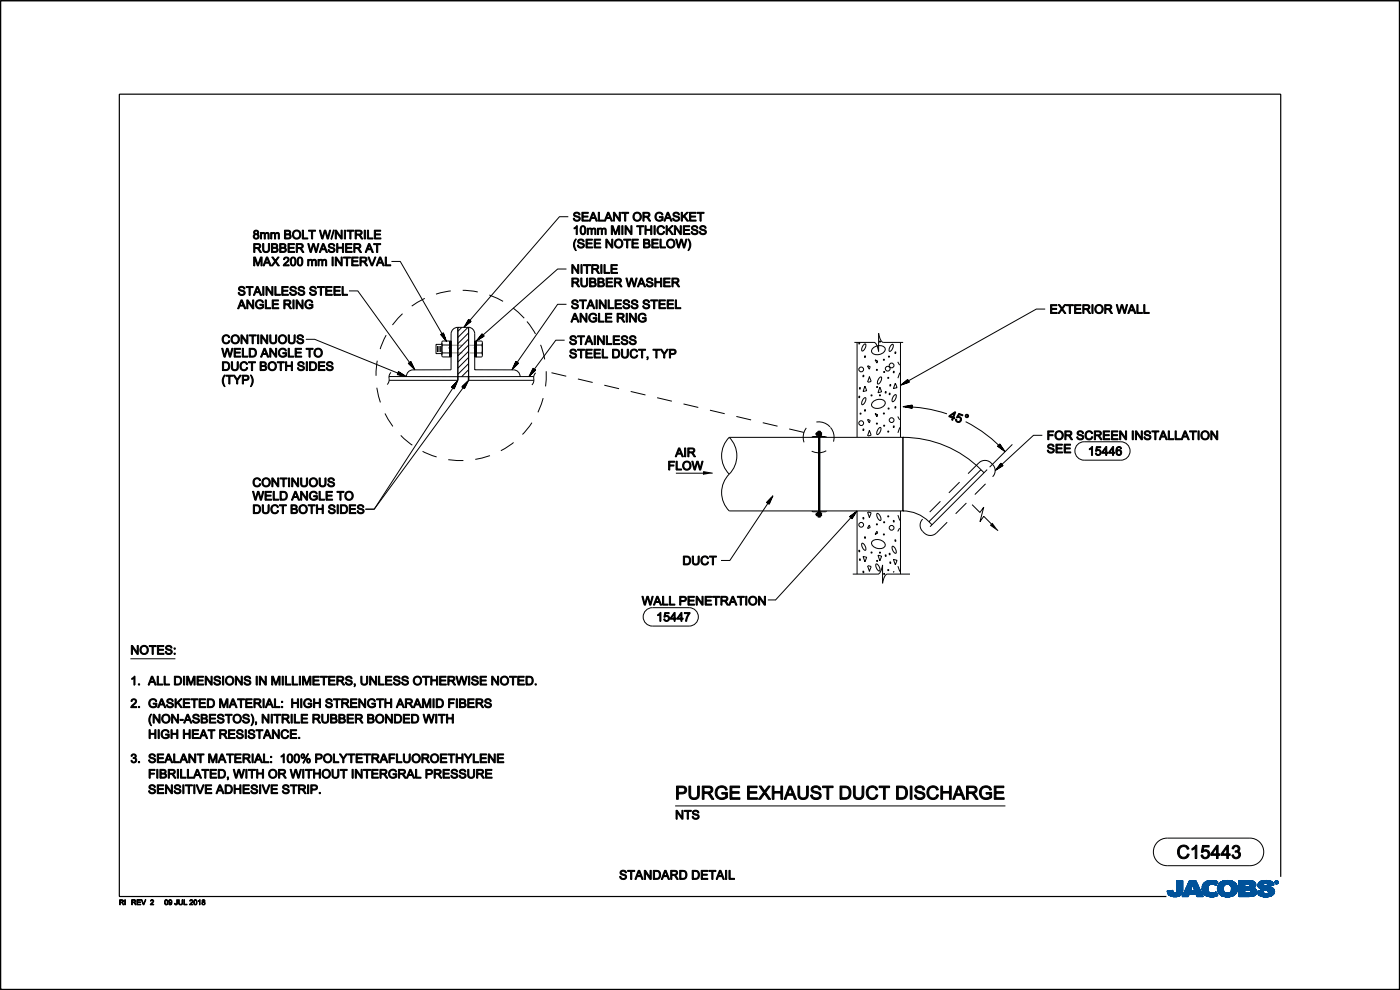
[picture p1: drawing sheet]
<svg xmlns="http://www.w3.org/2000/svg" width="297mm" height="210mm" viewBox="0 0 297 210" stroke-linecap="round" stroke-linejoin="round" font-family="sans-serif">
<path d="M271.7 186v-166h-246.4v170.2h222.1M.1 209.6v.3h296.8v-209.7h-296.8v209.7" fill="none" stroke="#000" stroke-width=".25"/>
<path d="M95.3 73.2h2.8M95.4 74.8l2.7 .1M99.6 73.2h1.5M99.6 74.9h1.4" fill="none" stroke="#98916e" stroke-width=".21"/>
<g fill="#000" stroke="#000" stroke-width=".21">
<path d="M149.2 100l2 .4-2 .3zM210.6 111l1.1 1.6-1.6-1.2z"/>
<path d="M53.8 54.5h.4l.5 1.6 .6-1.6h.3v1.9h-.2v-1.6l-.6 1.6h-.2l-.5-1.6v1.6h-.3z" fill-rule="evenodd"/>
<path d="M53.8 51.7v1.8h.3v-.8l.5 .1 .6 .7h.3l-.7-.8a.52 .52 0 0 0 .5-.6 .52 .52 0 0 0-.6-.4zM54.1 51.9h.7a.32 .32 0 0 1 .2 .4 .32 .32 0 0 1-.4 .2h-.5z" fill-rule="evenodd"/>
<path d="M53.9 49l-.1 .4 .3 .3a.56 .56 0 0 0-.2 .8 .56 .56 0 0 0 .9 0 .56 .56 0 0 0-.2-.8 .5 .5 0 0 0 .1-.8 .5 .5 0 0 0-.8 .1zM54 49.3a.3 .3 0 0 1 .6 0 .3 .3 0 0 1-.6 0zM54 50.2a.38 .38 0 0 1 .7 0 .38 .38 0 0 1-.7 0z" fill-rule="evenodd"/>
<path d="M55.2 49.3h.3v.2a.46 .46 0 0 1 .7 0l.3-.2 .5 .1 .1 1.3h-.2v-.9a.28 .28 0 0 0-.3-.3 .28 .28 0 0 0-.3 .2v1h-.2v-.9a.31 .31 0 0 0-.4-.3 .31 .31 0 0 0-.2 .5v.7h-.3z" fill-rule="evenodd"/>
<path d="M56.5 54.5l-.7 1.9h.3l.2-.6h.7l.3 .6h.2l-.7-1.9zM56.6 54.7l.4 .9h-.7z" fill-rule="evenodd"/>
<path d="M55.7 51.7h.3v1.1a.5 .5 0 0 0 .5 .6 .5 .5 0 0 0 .4-.6v-1.1h.3v1.1a.74 .74 0 0 1-.7 .8 .74 .74 0 0 1-.8-.8z" fill-rule="evenodd"/>
<path d="M57.4 49.3h.2v.2a.46 .46 0 0 1 .8 0l.3-.2 .5 .1 .1 1.3h-.3v-.9a.28 .28 0 0 0-.2-.3 .28 .28 0 0 0-.3 .2v1h-.3v-.9a.31 .31 0 0 0-.4-.3 .31 .31 0 0 0-.1 .5v.7h-.3z" fill-rule="evenodd"/>
<path d="M57.6 54.5h.3l.5 .7 .6-.7h.2l-.6 .9 .7 1h-.3l-.6-.8-.5 .8h-.3l.7-1z" fill-rule="evenodd"/>
<path d="M57.6 51.7v1.8h.7a.53 .53 0 0 0 .7-.3 .53 .53 0 0 0-.3-.7 .48 .48 0 0 0 .2-.6 .48 .48 0 0 0-.6-.2zM57.8 51.9h.4a.31 .31 0 0 1 .4 .1 .31 .31 0 0 1 0 .4l-.8 .1zM57.8 52.7h.5a.34 .34 0 0 1 .5 .3 .34 .34 0 0 1-.5 .3h-.5z" fill-rule="evenodd"/>
<path d="M59.3 51.7v1.8h.8a.53 .53 0 0 0 .6-.3 .53 .53 0 0 0-.3-.7 .48 .48 0 0 0 .2-.6 .48 .48 0 0 0-.6-.2zM59.6 51.9h.4a.31 .31 0 0 1 .4 .1 .31 .31 0 0 1-.1 .4l-.7 .1zM59.6 52.7h.4a.34 .34 0 0 1 .5 .3 .34 .34 0 0 1-.4 .3h-.5z" fill-rule="evenodd"/>
<path d="M60.4 48.8v1.9h.7a.53 .53 0 0 0 .6-.3 .53 .53 0 0 0-.3-.7 .48 .48 0 0 0 .2-.6 .48 .48 0 0 0-.5-.3zM60.6 49h.4a.31 .31 0 0 1 .4 .1 .31 .31 0 0 1-.1 .5h-.7zM60.6 49.8h.4a.34 .34 0 0 1 .5 .3 .34 .34 0 0 1-.4 .4h-.5z" fill-rule="evenodd"/>
<path d="M61.1 51.7h1.4v.2h-1.2v.6h1.1v.2h-1.1v.6h1.2v.2h-1.4z" fill-rule="evenodd"/>
<path d="M60.3 54.7a.61 .61 0 0 1 1 .1 .61 .61 0 0 1-.4 .9l-.5 .5h.9v.2h-1.2l.2-.4a1.13 1.13 0 0 0 .7-1.2l-.4-.1-.2 .4h-.3z" fill-rule="evenodd"/>
<path d="M61.9 54.6a1.31 1.31 0 0 0 .1 1.8 .91 .91 0 0 0 .8-1.4 .57 .57 0 0 0-.9-.4zM61.9 54.8l.3-.1a.97 .97 0 0 1 0 1.5 1.04 1.04 0 0 1-.3-1.4z" fill-rule="evenodd"/>
<path d="M62 49.8a.95 .95 0 0 0 1.9 0 .95 .95 0 0 0-1.9 0zM62.5 49.2a.69 .69 0 0 1 1.1 .6 .69 .69 0 0 1-1.1 .5l-.2-.5z" fill-rule="evenodd"/>
<path d="M62.8 51.7v1.8h.3v-.8l.5 .1 .6 .7h.3l-.7-.8a.52 .52 0 0 0 .5-.6 .52 .52 0 0 0-.6-.4zM63.1 51.9h.8a.32 .32 0 0 1 .2 .4 .32 .32 0 0 1-.5 .2h-.5z" fill-rule="evenodd"/>
<path d="M63.3 54.6a1.31 1.31 0 0 0 .2 1.8 .91 .91 0 0 0 .7-1.4 .57 .57 0 0 0-.9-.4zM63.4 54.8l.2-.1a.97 .97 0 0 1 0 1.5 1.04 1.04 0 0 1-.2-1.4z" fill-rule="evenodd"/>
<path d="M64.1 48.8h.3v1.7h.9v.2h-1.2z" fill-rule="evenodd"/>
<path d="M65.3 55h.2v.2a.46 .46 0 0 1 .8 0l.2-.2 .5 .1 .1 1.3h-.2v-.9a.28 .28 0 0 0-.2-.3 .28 .28 0 0 0-.4 .2v1h-.2v-.9a.31 .31 0 0 0-.4-.3 .31 .31 0 0 0-.2 .5v.7h-.2z" fill-rule="evenodd"/>
<path d="M65.3 51.7h.2l.4 1.6 .4-1.6h.3l.5 1.6 .3-1.6h.3l-.5 1.8h-.3l-.4-1.6-.5 1.6h-.2z" fill-rule="evenodd"/>
<path d="M65.5 48.8h1.4v.2h-.6v1.7h-.2v-1.7h-.6z" fill-rule="evenodd"/>
<path d="M67.5 55h.2v.2a.46 .46 0 0 1 .8 0l.2-.2 .5 .1 .1 1.3h-.2v-.9a.28 .28 0 0 0-.2-.3 .28 .28 0 0 0-.4 .2v1h-.2v-.9a.31 .31 0 0 0-.4-.3 .31 .31 0 0 0-.2 .5v.7h-.2z" fill-rule="evenodd"/>
<path d="M68.4 51.7l-.7 1.8h.3l.2-.5h.8l.2 .5h.3l-.8-1.8zM68.6 51.9l.3 .9h-.6z" fill-rule="evenodd"/>
<path d="M67.8 48.8h.2l.4 1.6 .4-1.6h.3l.4 1.6 .4-1.6h.3l-.6 1.9h-.2l-.4-1.6-.5 1.6h-.3z" fill-rule="evenodd"/>
<path d="M69.8 51.8a.75 .75 0 0 1 1.2 .4h-.2a.41 .41 0 0 0-.5-.4 .41 .41 0 0 0-.3 .5 1.09 1.09 0 0 1 1.1 .7 .77 .77 0 0 1-.8 .6 .77 .77 0 0 1-.7-.7h.2a.48 .48 0 0 0 .5 .5 .48 .48 0 0 0 .5-.5l-.2-.1a.8 .8 0 0 1-.9-.8z" fill-rule="evenodd"/>
<path d="M70.7 48.8h.2l-.5 1.9h-.2z" fill-rule="evenodd"/>
<path d="M70.4 54.5h.3v1.9h-.3z" fill-rule="evenodd"/>
<path d="M71.1 48.8h.3l1 1.5v-1.5h.2v1.9h-.3l-.9-1.5v1.5h-.3z" fill-rule="evenodd"/>
<path d="M71.1 54.5h.3l1 1.5v-1.5h.2v1.9h-.3l-.9-1.5v1.5h-.3z" fill-rule="evenodd"/>
<path d="M71.4 51.7h.3v.7h.9v-.7h.3v1.8h-.3v-.8h-.9v.8h-.3z" fill-rule="evenodd"/>
<path d="M73.1 48.8h.2v1.9h-.2z" fill-rule="evenodd"/>
<path d="M73.3 51.7h1.4v.2h-1.1v.6h1v.2h-1v.6h1.1v.2h-1.4z" fill-rule="evenodd"/>
<path d="M72.9 54.5h1.5v.2h-.7v1.7h-.2v-1.7h-.6z" fill-rule="evenodd"/>
<path d="M73.6 48.8h1.5v.2h-.6v1.7h-.3v-1.7h-.6z" fill-rule="evenodd"/>
<path d="M74.6 54.5h1.4v.2h-1.1v.6h1v.2h-1v.7h1.1v.2h-1.4z" fill-rule="evenodd"/>
<path d="M75.1 51.7v1.8h.2v-.8l.5 .1 .6 .7h.3l-.7-.8a.52 .52 0 0 0 .5-.6 .52 .52 0 0 0-.6-.4zM75.3 51.9h.8a.32 .32 0 0 1 .2 .4 .32 .32 0 0 1-.5 .2h-.5z" fill-rule="evenodd"/>
<path d="M75.3 48.8v1.9h.3v-.8h.5l.6 .8h.3l-.7-.9a.52 .52 0 0 0 .5-.5 .52 .52 0 0 0-.6-.5zM75.6 49l.8 .1a.32 .32 0 0 1 .1 .4 .32 .32 0 0 1-.4 .2h-.5z" fill-rule="evenodd"/>
<path d="M76.4 54.5v1.9h.2v-.8h.5l.6 .8h.3l-.7-.9a.52 .52 0 0 0 .6-.5 .52 .52 0 0 0-.7-.5zM76.6 54.7h.8a.32 .32 0 0 1 .2 .5 .32 .32 0 0 1-.5 .1h-.5z" fill-rule="evenodd"/>
<path d="M77.3 48.8h.2v1.9h-.2z" fill-rule="evenodd"/>
<path d="M78.2 51.7l-.7 1.8h.2l.2-.5h.8l.2 .5h.3l-.7-1.8zM78.3 51.9l.3 .9h-.6z" fill-rule="evenodd"/>
<path d="M77.9 48.8h.3v1.7h.9v.2h-1.2z" fill-rule="evenodd"/>
<path d="M78.1 54.5h.2l.6 1.7 .6-1.7h.3l-.8 1.9h-.2z" fill-rule="evenodd"/>
<path d="M79.4 48.8h1.4v.2h-1.1v.6h1v.2h-1v.7h1.1v.2h-1.4z" fill-rule="evenodd"/>
<path d="M80.5 54.5l-.7 1.9h.2l.3-.6h.7l.3 .6h.2l-.7-1.9zM80.6 54.7l.4 .9h-.7z" fill-rule="evenodd"/>
<path d="M79.3 51.7h1.5v.2h-.7v1.6h-.2v-1.6h-.6z" fill-rule="evenodd"/>
<path d="M81.7 54.5h.3v1.7h.9v.2h-1.2z" fill-rule="evenodd"/>
<path d="M121.3 56.1h.3l.9 1.5v-1.5h.3v1.9h-.3l-1-1.5v1.5h-.2z" fill-rule="evenodd"/>
<path d="M121.9 45.1a.75 .75 0 0 1 1.1 .5h-.2a.41 .41 0 0 0-.4-.4 .41 .41 0 0 0-.4 .5 1.09 1.09 0 0 1 1.1 .7 .77 .77 0 0 1-.8 .5 .77 .77 0 0 1-.7-.6h.2a.48 .48 0 0 0 .5 .4 .48 .48 0 0 0 .5-.5l-.2-.1a.8 .8 0 0 1-.9-.7z" fill-rule="evenodd"/>
<path d="M122.1 50.7h.2l-.2 .2a2.13 2.13 0 0 0 .2 2.3 1.62 1.62 0 0 1-.3-2.3z" fill-rule="evenodd"/>
<path d="M121.8 48.3l.7-.4v1.9h-.3v-1.5l-.4 .3z" fill-rule="evenodd"/>
<path d="M122.7 50.8a.75 .75 0 0 1 1.2 .5h-.2a.41 .41 0 0 0-.5-.4 .41 .41 0 0 0-.3 .5 1.09 1.09 0 0 1 1.1 .7 .77 .77 0 0 1-.8 .5 .77 .77 0 0 1-.7-.6h.2a.48 .48 0 0 0 .5 .4 .48 .48 0 0 0 .5-.5l-.2-.1a.8 .8 0 0 1-.9-.7z" fill-rule="evenodd"/>
<path d="M123.3 48a1.31 1.31 0 0 0 .2 1.8 .91 .91 0 0 0 .7-1.4 .57 .57 0 0 0-.9-.4zM123.4 48.2l.3-.1a.97 .97 0 0 1 0 1.5 1.04 1.04 0 0 1-.3-1.4z" fill-rule="evenodd"/>
<path d="M123.2 56.1h.3v1.9h-.3z" fill-rule="evenodd"/>
<path d="M123.4 45h1.4v.3h-1.1v.5h1v.2h-1v.7h1.1v.2h-1.4z" fill-rule="evenodd"/>
<path d="M124.3 50.7h1.4v.3h-1.1v.5h1v.2h-1v.7h1.1v.2h-1.4z" fill-rule="evenodd"/>
<path d="M123.8 56.1h1.5v.3h-.6v1.6h-.3v-1.6h-.6z" fill-rule="evenodd"/>
<path d="M123.2 59h.3v1.1a.5 .5 0 0 0 .4 .6 .5 .5 0 0 0 .5-.6v-1.1h.3v1.1a.74 .74 0 0 1-.8 .8 .74 .74 0 0 1-.7-.8z" fill-rule="evenodd"/>
<path d="M124.6 48.4h.2v.2a.46 .46 0 0 1 .8 0l.2-.2 .5 .1 .1 1.3h-.2v-.9a.28 .28 0 0 0-.2-.3 .28 .28 0 0 0-.4 .2v1h-.2v-.9a.31 .31 0 0 0-.4-.3 .31 .31 0 0 0-.2 .5v.7h-.2z" fill-rule="evenodd"/>
<path d="M125.7 45l-.7 1.9h.2l.3-.6h.7l.3 .6h.2l-.7-1.9zM125.8 45.2l.4 .9h-.7z" fill-rule="evenodd"/>
<path d="M125.5 56.1v1.9h.3v-.8h.5l.6 .8h.3l-.7-.8a.52 .52 0 0 0 .5-.6 .52 .52 0 0 0-.6-.5zM125.8 56.3l.7 .1a.32 .32 0 0 1 .2 .4 .32 .32 0 0 1-.4 .2h-.5z" fill-rule="evenodd"/>
<path d="M126.1 50.7h1.3v.3h-1.1v.5h1v.2h-1v.7h1.2v.2h-1.4z" fill-rule="evenodd"/>
<path d="M126.8 48.4h.2v.2a.46 .46 0 0 1 .8 0l.2-.2 .5 .1 .1 1.3h-.2v-.9a.28 .28 0 0 0-.2-.3 .28 .28 0 0 0-.4 .2v1h-.2v-.9a.31 .31 0 0 0-.4-.3 .31 .31 0 0 0-.2 .5v.7h-.2z" fill-rule="evenodd"/>
<path d="M126.9 45h.3v1.7h.9v.2h-1.2z" fill-rule="evenodd"/>
<path d="M127.5 56.1h.2v1.9h-.2z" fill-rule="evenodd"/>
<path d="M128.1 56.1h.3v1.7h.9v.2h-1.2z" fill-rule="evenodd"/>
<path d="M128.9 45l-.7 1.9h.2l.3-.6h.7l.3 .6h.2l-.7-1.9zM129 45.2l.4 .9h-.7z" fill-rule="evenodd"/>
<path d="M128.5 50.7h.3l1 1.5v-1.5h.2v1.9h-.2l-1-1.5v1.5h-.3z" fill-rule="evenodd"/>
<path d="M129.6 56.1h1.4v.3h-1.2v.5h1.1v.2h-1.1v.7h1.2v.2h-1.4z" fill-rule="evenodd"/>
<path d="M129.7 47.9h.4l.5 1.6 .5-1.6h.4v1.9h-.3v-1.6l-.5 1.6h-.2l-.6-1.6v1.6h-.2z" fill-rule="evenodd"/>
<path d="M130.1 45h.3l1 1.5v-1.5h.2v1.9h-.2l-1-1.5v1.5h-.3z" fill-rule="evenodd"/>
<path d="M130.3 51.7a.95 .95 0 0 0 1.9 0 .95 .95 0 0 0-1.9 0zM130.8 51.1a.69 .69 0 0 1 1.1 .6 .69 .69 0 0 1-1.1 .5l-.2-.5z" fill-rule="evenodd"/>
<path d="M131.9 47.9h.3v1.9h-.3z" fill-rule="evenodd"/>
<path d="M131.9 45h1.5v.3h-.7v1.6h-.2v-1.6h-.6z" fill-rule="evenodd"/>
<path d="M132.6 47.9h.2l1 1.5v-1.5h.3v1.9h-.3l-1-1.5v1.5h-.2z" fill-rule="evenodd"/>
<path d="M132.3 50.7h1.5v.3h-.6v1.6h-.3v-1.6h-.6z" fill-rule="evenodd"/>
<path d="M134.1 50.7h1.3v.3h-1.1v.5h1v.2h-1v.7h1.2v.2h-1.4z" fill-rule="evenodd"/>
<path d="M134.3 46a.93 .93 0 0 0 1.8 0 .93 .93 0 0 0-1.8 0zM134.7 45.4a.69 .69 0 0 1 1.1 .6 .69 .69 0 0 1-1.1 .5l-.2-.5z" fill-rule="evenodd"/>
<path d="M135.1 47.9h1.5v.2h-.7v1.7h-.2v-1.7h-.6z" fill-rule="evenodd"/>
<path d="M136.4 45v1.9h.2v-.8h.6l.5 .8h.3l-.6-.8a.52 .52 0 0 0 .5-.6 .52 .52 0 0 0-.7-.5zM136.6 45.2l.8 .1a.32 .32 0 0 1 .2 .4 .32 .32 0 0 1-.4 .2h-.6z" fill-rule="evenodd"/>
<path d="M136.5 50.7v1.9h.7a.53 .53 0 0 0 .7-.3 .53 .53 0 0 0-.3-.7 .48 .48 0 0 0 .2-.6 .48 .48 0 0 0-.6-.3zM136.8 51h.3a.31 .31 0 0 1 .4 .1 .31 .31 0 0 1 0 .4h-.7zM136.8 51.7h.4a.34 .34 0 0 1 .5 .3 .34 .34 0 0 1-.5 .4h-.4z" fill-rule="evenodd"/>
<path d="M136.8 47.9h.3v.8h.9v-.8h.3v1.9h-.3v-.9h-.9v.9h-.3z" fill-rule="evenodd"/>
<path d="M138.3 50.7h1.3v.3h-1.1v.5h1.1v.2h-1.1v.7h1.2v.2h-1.4z" fill-rule="evenodd"/>
<path d="M138.7 47.9h.3v1.9h-.3z" fill-rule="evenodd"/>
<path d="M139.2 45.2a.86 .86 0 0 1 1.4 .4h-.2a.69 .69 0 0 0-1-.3 .69 .69 0 0 0-.1 1.1 .77 .77 0 0 0 1.1 .1v-.3h-.5v-.2h.8v.6a1.01 1.01 0 0 1-1.5 .1 1.01 1.01 0 0 1 0-1.5z" fill-rule="evenodd"/>
<path d="M140 50.7h.3v1.7h.9v.2h-1.2z" fill-rule="evenodd"/>
<path d="M139.7 48a.82 .82 0 0 1 1.3 .4l-.3 .1a.63 .63 0 0 0-.8-.4 .63 .63 0 0 0-.3 .9 .57 .57 0 0 0 .6 .6 .57 .57 0 0 0 .6-.5l.2 .1a.9 .9 0 0 1-1.3 .4 .9 .9 0 0 1-.2-1.3z" fill-rule="evenodd"/>
<path d="M141.6 45l-.8 1.9h.3l.2-.6h.8l.2 .6h.3l-.8-1.9zM141.7 45.2l.3 .9h-.6z" fill-rule="evenodd"/>
<path d="M141.3 47.9h.3v.9l.9-.9h.3l-.8 .7 .9 1.2h-.4l-.6-1-.3 .3v.7h-.3z" fill-rule="evenodd"/>
<path d="M141.4 51.7a.95 .95 0 0 0 1.9 0 .95 .95 0 0 0-1.9 0zM141.8 51.1a.69 .69 0 0 1 1.1 .6 .69 .69 0 0 1-1.1 .5l-.1-.5z" fill-rule="evenodd"/>
<path d="M142.9 45.1a.75 .75 0 0 1 1.2 .5h-.2a.41 .41 0 0 0-.5-.4 .41 .41 0 0 0-.3 .5 1.09 1.09 0 0 1 1.1 .7 .77 .77 0 0 1-.8 .5 .77 .77 0 0 1-.7-.6h.2a.48 .48 0 0 0 .5 .4 .48 .48 0 0 0 .5-.5l-.2-.1a.8 .8 0 0 1-.9-.7z" fill-rule="evenodd"/>
<path d="M143.1 47.9h.2l1 1.5v-1.5h.2v1.9h-.2l-1-1.5v1.5h-.2z" fill-rule="evenodd"/>
<path d="M143.3 50.7h.3l.4 1.6 .4-1.6h.3l.4 1.6 .4-1.6h.2l-.5 1.9h-.2l-.5-1.6-.4 1.6h-.3z" fill-rule="evenodd"/>
<path d="M144.5 45h.3v1l.9-1h.3l-.8 .8 .9 1.1h-.4l-.6-.9-.3 .3v.6h-.3z" fill-rule="evenodd"/>
<path d="M145 47.9h1.3v.2h-1.1v.6h1v.2h-1v.6h1.2v.3h-1.4z" fill-rule="evenodd"/>
<path d="M145.9 50.7a1.63 1.63 0 0 1 .3 2.3l-.3 .2a2.17 2.17 0 0 0 0-2.5z" fill-rule="evenodd"/>
<path d="M146.3 45h1.3v.3h-1.1v.5h1.1v.2h-1.1v.7h1.2v.2h-1.4z" fill-rule="evenodd"/>
<path d="M146.9 48a.75 .75 0 0 1 1.2 .4h-.3a.41 .41 0 0 0-.4-.4 .41 .41 0 0 0-.4 .5 1.09 1.09 0 0 1 1.1 .7 .77 .77 0 0 1-.8 .6 .77 .77 0 0 1-.7-.6l.2-.1a.48 .48 0 0 0 .6 .5 .48 .48 0 0 0 .4-.5l-.2-.1a.8 .8 0 0 1-.9-.8z" fill-rule="evenodd"/>
<path d="M148.6 48a.75 .75 0 0 1 1.2 .4h-.2a.41 .41 0 0 0-.5-.4 .41 .41 0 0 0-.4 .5 1.09 1.09 0 0 1 1.2 .7 .77 .77 0 0 1-.8 .6 .77 .77 0 0 1-.7-.6l.2-.1a.48 .48 0 0 0 .5 .5 .48 .48 0 0 0 .5-.5l-.2-.1a.8 .8 0 0 1-.9-.8z" fill-rule="evenodd"/>
<path d="M147.9 45h1.5v.3h-.7v1.6h-.2v-1.6h-.6z" fill-rule="evenodd"/>
<path d="M47.2 76.7v1.9h.7a.94 .94 0 0 0 .8-.9 .94 .94 0 0 0-.9-1zM47.4 77a.78 .78 0 0 1 1 .3 .78 .78 0 0 1-.3 1.1h-.7z" fill-rule="evenodd"/>
<path d="M47 73.9h.3l.3 1.6 .5-1.6h.3l.4 1.6 .4-1.6h.2l-.5 1.9h-.2l-.5-1.7-.4 1.7h-.3z" fill-rule="evenodd"/>
<path d="M47.4 71.2a.82 .82 0 0 1 1.3 .4h-.2a.63 .63 0 0 0-.9-.3 .63 .63 0 0 0-.2 .9 .57 .57 0 0 0 .5 .5 .57 .57 0 0 0 .6-.4h.3a.9 .9 0 0 1-1.3 .5 .9 .9 0 0 1-.3-1.4z" fill-rule="evenodd"/>
<path d="M49 72a.95 .95 0 0 0 1.9 0 .95 .95 0 0 0-1.9 0zM49.4 71.4a.69 .69 0 0 1 1.1 .6 .69 .69 0 0 1-1.1 .5l-.1-.5z" fill-rule="evenodd"/>
<path d="M49.7 73.9h1.3v.2h-1.1v.6h1.1v.2h-1.1v.6h1.2v.3h-1.4z" fill-rule="evenodd"/>
<path d="M49.1 76.7h.2v1.1a.5 .5 0 0 0 .5 .6 .5 .5 0 0 0 .5-.6v-1.1h.3v1.1a.74 .74 0 0 1-.8 .8 .74 .74 0 0 1-.7-.8z" fill-rule="evenodd"/>
<path d="M51.1 63.6l-.7 1.9h.3l.2-.6h.8l.2 .6h.3l-.8-1.9zM51.3 63.8l.3 .9h-.7z" fill-rule="evenodd"/>
<path d="M50.8 60.9a.75 .75 0 0 1 1.2 .4h-.3a.41 .41 0 0 0-.4-.4 .41 .41 0 0 0-.4 .5 1.09 1.09 0 0 1 1.1 .7 .76 .76 0 0 1-.8 .6 .76 .76 0 0 1-.7-.7h.3a.48 .48 0 0 0 .5 .5 .48 .48 0 0 0 .4-.5l-.1-.1a.8 .8 0 0 1-1-.8z" fill-rule="evenodd"/>
<path d="M51.1 71h.3l1 1.5v-1.5h.2v1.9h-.3l-1-1.5v1.5h-.2z" fill-rule="evenodd"/>
<path d="M51.4 73.9h.2v1.6h1v.3h-1.2z" fill-rule="evenodd"/>
<path d="M51.2 76.9a.81 .81 0 0 1 1.3 .3l-.2 .1a.63 .63 0 0 0-.9-.3 .63 .63 0 0 0-.2 .9 .57 .57 0 0 0 .5 .5 .57 .57 0 0 0 .6-.4h.3a.9 .9 0 0 1-1.3 .5 .9 .9 0 0 1-.3-1.4z" fill-rule="evenodd"/>
<path d="M52.4 63.6h.2l1 1.5v-1.5h.2v1.9h-.2l-1-1.5v1.5h-.2z" fill-rule="evenodd"/>
<path d="M52.2 60.8h1.5v.2h-.6v1.6h-.3v-1.6h-.6z" fill-rule="evenodd"/>
<path d="M52.9 73.9v1.9h.6a.94 .94 0 0 0 .9-1 .94 .94 0 0 0-.9-.9zM53.1 74.1a.78 .78 0 0 1 1 .4 .78 .78 0 0 1-.3 1h-.7z" fill-rule="evenodd"/>
<path d="M52.7 76.7h1.5v.3h-.6v1.6h-.3v-1.6h-.6z" fill-rule="evenodd"/>
<path d="M52.9 71h1.4v.3h-.6v1.6h-.2v-1.6h-.6z" fill-rule="evenodd"/>
<path d="M54.5 60.8l-.8 1.8h.3l.2-.5h.8l.2 .5h.3l-.8-1.8zM54.6 61l.3 .9h-.6z" fill-rule="evenodd"/>
<path d="M54.6 71h.3v1.9h-.3z" fill-rule="evenodd"/>
<path d="M54.5 63.8a.86 .86 0 0 1 1.4 .3l-.2 .1a.69 .69 0 0 0-1-.3 .69 .69 0 0 0-.2 1.1 .77 .77 0 0 0 1.2 .1v-.3h-.6v-.3h.8v.7a1.01 1.01 0 0 1-1.5 .1 1.01 1.01 0 0 1 .1-1.5z" fill-rule="evenodd"/>
<path d="M55.2 76.7v1.9h.7a.53 .53 0 0 0 .6-.3 .53 .53 0 0 0-.3-.7 .48 .48 0 0 0 .3-.6 .48 .48 0 0 0-.6-.3zM55.4 77h.4a.31 .31 0 0 1 .4 .1 .31 .31 0 0 1-.1 .4h-.7zM55.4 77.7h.5a.34 .34 0 0 1 .4 .3 .34 .34 0 0 1-.4 .4h-.5z" fill-rule="evenodd"/>
<path d="M56 73.9l-.7 1.9h.2l.2-.6h.8l.2 .6h.3l-.7-1.9zM56.1 74.1l.3 .9h-.6z" fill-rule="evenodd"/>
<path d="M55.3 71h.3l1 1.5v-1.5h.2v1.9h-.2l-1-1.5v1.5h-.3z" fill-rule="evenodd"/>
<path d="M55.7 60.8h.3v1.8h-.3z" fill-rule="evenodd"/>
<path d="M56.3 63.6h.2v1.7h.9v.2h-1.1z" fill-rule="evenodd"/>
<path d="M56.4 60.8h.3l1 1.4v-1.4h.2v1.8h-.3l-.9-1.4v1.4h-.3z" fill-rule="evenodd"/>
<path d="M56.9 77.7a.93 .93 0 0 0 1.8 0 .93 .93 0 0 0-1.8 0zM57.3 77.1a.69 .69 0 0 1 1.1 .6 .69 .69 0 0 1-1.1 .5l-.2-.5z" fill-rule="evenodd"/>
<path d="M57.2 73.9h.3l1 1.5v-1.5h.2v1.9h-.3l-.9-1.5v1.5h-.3z" fill-rule="evenodd"/>
<path d="M57.7 63.6h1.4v.2h-1.1v.6h1v.2h-1v.7h1.1v.2h-1.4z" fill-rule="evenodd"/>
<path d="M58.3 60.8h.3v1.6h.9v.2h-1.2z" fill-rule="evenodd"/>
<path d="M57.2 71h.3v1.1a.5 .5 0 0 0 .5 .6 .5 .5 0 0 0 .4-.6v-1.1h.3v1.1a.74 .74 0 0 1-.7 .8 .74 .74 0 0 1-.8-.8z" fill-rule="evenodd"/>
<path d="M59 72a.95 .95 0 0 0 1.9 0 .95 .95 0 0 0-1.9 0zM59.5 71.4a.69 .69 0 0 1 1.1 .6 .69 .69 0 0 1-1.1 .5l-.2-.5z" fill-rule="evenodd"/>
<path d="M58.8 76.7h1.5v.3h-.6v1.6h-.3v-1.6h-.6z" fill-rule="evenodd"/>
<path d="M59.8 60.8h1.3v.2h-1.1v.6h1.1v.2h-1.1v.6h1.2v.2h-1.4z" fill-rule="evenodd"/>
<path d="M59.4 74.1a.86 .86 0 0 1 1.4 .3l-.3 .1a.69 .69 0 0 0-1-.3 .69 .69 0 0 0-.1 1 .77 .77 0 0 0 1.1 .2v-.4h-.5v-.2h.8v.7a1.01 1.01 0 0 1-1.5 0 1.01 1.01 0 0 1 .1-1.4z" fill-rule="evenodd"/>
<path d="M60.2 63.6v1.9h.3v-.8h.5l.6 .8h.3l-.7-.9a.52 .52 0 0 0 .5-.5 .52 .52 0 0 0-.7-.5zM60.5 63.8h.7a.32 .32 0 0 1 .2 .5 .32 .32 0 0 1-.4 .1h-.5z" fill-rule="evenodd"/>
<path d="M60.6 76.7h.2v.8h1v-.8h.2v1.9h-.2v-.9h-1v.9h-.2z" fill-rule="evenodd"/>
<path d="M61.1 73.9h.3v1.6h.9v.3h-1.2z" fill-rule="evenodd"/>
<path d="M61.7 60.9a.75 .75 0 0 1 1.2 .4h-.3a.41 .41 0 0 0-.4-.4 .41 .41 0 0 0-.4 .5 1.09 1.09 0 0 1 1.1 .7 .77 .77 0 0 1-.8 .6 .77 .77 0 0 1-.7-.7h.3a.48 .48 0 0 0 .5 .5 .48 .48 0 0 0 .4-.5l-.1-.1a.8 .8 0 0 1-1-.8z" fill-rule="evenodd"/>
<path d="M62.1 63.6h.3v1.9h-.3z" fill-rule="evenodd"/>
<path d="M61.1 71h.3v1.1a.5 .5 0 0 0 .5 .6 .5 .5 0 0 0 .5-.6v-1.1h.2v1.1a.74 .74 0 0 1-.7 .8 .74 .74 0 0 1-.8-.8z" fill-rule="evenodd"/>
<path d="M62.6 73.9h1.4v.2h-1.1v.6h1v.2h-1v.6h1.1v.3h-1.4z" fill-rule="evenodd"/>
<path d="M62.8 63.6h.3l1 1.5v-1.5h.2v1.9h-.3l-.9-1.5v1.5h-.3z" fill-rule="evenodd"/>
<path d="M63.2 71.1a.75 .75 0 0 1 1.2 .5h-.3a.41 .41 0 0 0-.4-.4 .41 .41 0 0 0-.4 .5 1.09 1.09 0 0 1 1.1 .7 .77 .77 0 0 1-.7 .5 .77 .77 0 0 1-.7-.6h.2a.48 .48 0 0 0 .5 .5 .48 .48 0 0 0 .5-.6l-.2-.1a.8 .8 0 0 1-1-.7z" fill-rule="evenodd"/>
<path d="M63.3 76.8a.75 .75 0 0 1 1.2 .5h-.2a.41 .41 0 0 0-.5-.4 .41 .41 0 0 0-.3 .5 1.09 1.09 0 0 1 1.1 .7 .77 .77 0 0 1-.8 .5 .77 .77 0 0 1-.7-.6h.2a.48 .48 0 0 0 .5 .5 .48 .48 0 0 0 .5-.6l-.2-.1a.8 .8 0 0 1-.9-.7z" fill-rule="evenodd"/>
<path d="M63.4 60.9a.75 .75 0 0 1 1.2 .4h-.2a.41 .41 0 0 0-.5-.4 .41 .41 0 0 0-.3 .5 1.09 1.09 0 0 1 1.1 .7 .76 .76 0 0 1-.8 .6 .76 .76 0 0 1-.7-.7h.2a.48 .48 0 0 0 .5 .5 .48 .48 0 0 0 .5-.5l-.2-.1a.8 .8 0 0 1-.9-.8z" fill-rule="evenodd"/>
<path d="M65 76.7h.2v1.9h-.2z" fill-rule="evenodd"/>
<path d="M64.9 73.9h1.5v.2h-.6v1.7h-.3v-1.7h-.6z" fill-rule="evenodd"/>
<path d="M65 63.8a.86 .86 0 0 1 1.4 .3l-.3 .1a.69 .69 0 0 0-1-.3 .69 .69 0 0 0-.1 1.1 .77 .77 0 0 0 1.1 .1v-.3h-.5v-.3h.8v.7a1.01 1.01 0 0 1-1.5 .1 1.01 1.01 0 0 1 .1-1.5z" fill-rule="evenodd"/>
<path d="M65.9 60.9a.75 .75 0 0 1 1.2 .4h-.3a.41 .41 0 0 0-.4-.4 .41 .41 0 0 0-.4 .5 1.09 1.09 0 0 1 1.1 .7 .76 .76 0 0 1-.7 .6 .76 .76 0 0 1-.8-.7h.3a.48 .48 0 0 0 .5 .5 .48 .48 0 0 0 .5-.5l-.2-.1a.8 .8 0 0 1-1-.8z" fill-rule="evenodd"/>
<path d="M65.7 76.7v1.9h.6a.94 .94 0 0 0 .9-.9 .94 .94 0 0 0-.9-1zM65.9 77a.78 .78 0 0 1 1 .3 .78 .78 0 0 1-.3 1.1h-.7z" fill-rule="evenodd"/>
<path d="M66.6 74.8a.95 .95 0 0 0 1.9 0 .95 .95 0 0 0-1.9 0zM67 74.2a.69 .69 0 0 1 1.1 .6 .69 .69 0 0 1-1.1 .6l-.1-.5z" fill-rule="evenodd"/>
<path d="M67.5 76.7h1.4v.3h-1.1v.5h1v.3h-1v.6h1.1v.2h-1.4z" fill-rule="evenodd"/>
<path d="M67.3 60.8h1.5v.2h-.6v1.6h-.2v-1.6h-.7z" fill-rule="evenodd"/>
<path d="M69.1 60.8h1.3v.2h-1.1v.6h1.1v.2h-1.1v.6h1.2v.2h-1.4z" fill-rule="evenodd"/>
<path d="M69.5 76.8a.75 .75 0 0 1 1.1 .5h-.2a.41 .41 0 0 0-.5-.4 .41 .41 0 0 0-.3 .5 1.09 1.09 0 0 1 1.1 .7 .77 .77 0 0 1-.8 .5 .77 .77 0 0 1-.7-.6h.2a.48 .48 0 0 0 .5 .5 .48 .48 0 0 0 .5-.6l-.2-.1a.8 .8 0 0 1-.9-.7z" fill-rule="evenodd"/>
<path d="M70.8 60.8h1.4v.2h-1.1v.6h1v.2h-1v.6h1.1v.2h-1.4z" fill-rule="evenodd"/>
<path d="M72.6 60.8h.2v1.6h.9v.2h-1.1z" fill-rule="evenodd"/>
<path d="M121.1 71.3a.75 .75 0 0 1 1.2 .5h-.3a.41 .41 0 0 0-.4-.4 .41 .41 0 0 0-.4 .5 1.09 1.09 0 0 1 1.1 .7 .76 .76 0 0 1-.7 .5 .76 .76 0 0 1-.8-.6h.3a.48 .48 0 0 0 .5 .4 .48 .48 0 0 0 .4-.5l-.1-.1a.8 .8 0 0 1-1-.7z" fill-rule="evenodd"/>
<path d="M121.1 74.2a.75 .75 0 0 1 1.2 .4h-.3a.41 .41 0 0 0-.4-.4 .41 .41 0 0 0-.4 .5 1.09 1.09 0 0 1 1.1 .7 .77 .77 0 0 1-.7 .6 .77 .77 0 0 1-.8-.7h.3a.48 .48 0 0 0 .5 .5 .48 .48 0 0 0 .4-.5l-.1-.1a.8 .8 0 0 1-1-.8z" fill-rule="evenodd"/>
<path d="M121.8 66.5l-.7 1.8h.3l.2-.5h.8l.2 .5h.3l-.8-1.8zM122 66.7l.3 .9h-.7z" fill-rule="evenodd"/>
<path d="M121.5 63.7a.75 .75 0 0 1 1.2 .4l-.3 .1a.41 .41 0 0 0-.4-.5 .41 .41 0 0 0-.4 .5 1.09 1.09 0 0 1 1.1 .8 .77 .77 0 0 1-.8 .5 .77 .77 0 0 1-.7-.6h.3a.48 .48 0 0 0 .5 .4 .48 .48 0 0 0 .4-.5l-.1-.1a.8 .8 0 0 1-1-.7z" fill-rule="evenodd"/>
<path d="M121.3 59v1.9h.3v-.9l.5 .1 .6 .8h.3l-.7-.9a.52 .52 0 0 0 .5-.6 .52 .52 0 0 0-.7-.4zM121.6 59.2h.7a.32 .32 0 0 1 .2 .4 .32 .32 0 0 1-.4 .2h-.5z" fill-rule="evenodd"/>
<path d="M123.1 66.5h.2l1 1.4v-1.4h.2v1.8h-.2l-1-1.4v1.4h-.2z" fill-rule="evenodd"/>
<path d="M122.5 71.2h1.5v.2h-.6v1.7h-.3v-1.7h-.6z" fill-rule="evenodd"/>
<path d="M122.5 74.1h1.5v.2h-.6v1.6h-.3v-1.6h-.6z" fill-rule="evenodd"/>
<path d="M122.9 63.6h1.5v.2h-.6v1.7h-.3v-1.7h-.6z" fill-rule="evenodd"/>
<path d="M124.8 71.2l-.7 1.9h.2l.2-.6h.8l.2 .6h.3l-.8-1.9zM124.9 71.4l.3 .9h-.6z" fill-rule="evenodd"/>
<path d="M124.3 74.1h1.3v.2h-1.1v.6h1.1v.2h-1.1v.6h1.2v.2h-1.4z" fill-rule="evenodd"/>
<path d="M125.2 63.6l-.8 1.9h.3l.2-.6h.8l.2 .6h.3l-.8-1.9zM125.3 63.8l.3 .9h-.6z" fill-rule="evenodd"/>
<path d="M125.1 59v1.9h.7a.53 .53 0 0 0 .6-.4 .53 .53 0 0 0-.3-.6 .48 .48 0 0 0 .3-.6 .48 .48 0 0 0-.6-.3zM125.3 59.2h.4a.31 .31 0 0 1 .4 .1 .31 .31 0 0 1 0 .4l-.8 .1zM125.3 60h.5a.34 .34 0 0 1 .4 .3 .34 .34 0 0 1-.4 .3h-.5z" fill-rule="evenodd"/>
<path d="M125.2 66.6a.86 .86 0 0 1 1.4 .4h-.2a.69 .69 0 0 0-1-.2 .69 .69 0 0 0-.2 1 .77 .77 0 0 0 1.2 .1v-.3h-.6v-.2h.8v.7a1.01 1.01 0 0 1-1.5 0 1.01 1.01 0 0 1 .1-1.5z" fill-rule="evenodd"/>
<path d="M126 74.1h1.4v.2h-1.1v.6h1v.2h-1v.6h1.1v.2h-1.4z" fill-rule="evenodd"/>
<path d="M126.1 71.2h.2v1.9h-.2z" fill-rule="evenodd"/>
<path d="M126.4 63.6h.3v1.9h-.3z" fill-rule="evenodd"/>
<path d="M126.7 71.2h.3l1 1.5v-1.5h.2v1.9h-.2l-1-1.5v1.5h-.3z" fill-rule="evenodd"/>
<path d="M126.8 59v1.9h.7a.53 .53 0 0 0 .7-.4 .53 .53 0 0 0-.3-.6 .48 .48 0 0 0 .2-.6 .48 .48 0 0 0-.6-.3zM127.1 59.2h.3a.31 .31 0 0 1 .4 .1 .31 .31 0 0 1 0 .4l-.7 .1zM127.1 60h.4a.34 .34 0 0 1 .5 .3 .34 .34 0 0 1-.5 .3h-.4z" fill-rule="evenodd"/>
<path d="M127 66.5h.2v1.6h.9v.2h-1.1z" fill-rule="evenodd"/>
<path d="M127.1 63.6h.3l1 1.5v-1.5h.2v1.9h-.3l-.9-1.5v1.5h-.3z" fill-rule="evenodd"/>
<path d="M127.7 74.1h.3v1.6h.9v.2h-1.2z" fill-rule="evenodd"/>
<path d="M128.4 66.5h1.4v.2h-1.1v.6h1v.2h-1v.6h1.1v.2h-1.4z" fill-rule="evenodd"/>
<path d="M128.6 59h1.3v.2h-1.1v.6h1.1v.2h-1.1v.6h1.2v.3h-1.4z" fill-rule="evenodd"/>
<path d="M128.6 71.2h.3v1.7h.9v.2h-1.2z" fill-rule="evenodd"/>
<path d="M129 63.6h.3v1.7h.9v.2h-1.2z" fill-rule="evenodd"/>
<path d="M129.9 74.1v1.8h.7a.94 .94 0 0 0 .9-.9 .94 .94 0 0 0-.9-.9zM130.2 74.3a.78 .78 0 0 1 1 .4 .78 .78 0 0 1-.3 1h-.7z" fill-rule="evenodd"/>
<path d="M130.1 71.2h1.3v.2h-1.1v.6h1.1v.2h-1.1v.7h1.2v.2h-1.4z" fill-rule="evenodd"/>
<path d="M130.3 59v1.9h.3v-.9l.5 .1 .6 .8h.3l-.7-.9a.52 .52 0 0 0 .5-.6 .52 .52 0 0 0-.6-.4zM130.6 59.2h.8a.32 .32 0 0 1 .1 .4 .32 .32 0 0 1-.4 .2h-.5z" fill-rule="evenodd"/>
<path d="M130.5 63.6h1.3v.2h-1.1v.6h1.1v.2h-1.1v.7h1.2v.2h-1.4z" fill-rule="evenodd"/>
<path d="M130.9 66.5v1.8h.3v-.8l.5 .1 .5 .7h.4l-.7-.8a.52 .52 0 0 0 .5-.6 .52 .52 0 0 0-.7-.4zM131.2 66.7h.7a.32 .32 0 0 1 .2 .4 .32 .32 0 0 1-.4 .2h-.5z" fill-rule="evenodd"/>
<path d="M132 71.3a.75 .75 0 0 1 1.2 .5h-.3a.41 .41 0 0 0-.4-.4 .41 .41 0 0 0-.4 .5 1.09 1.09 0 0 1 1.1 .7 .76 .76 0 0 1-.7 .5 .76 .76 0 0 1-.8-.6h.3a.48 .48 0 0 0 .5 .4 .48 .48 0 0 0 .4-.5l-.1-.1a.8 .8 0 0 1-1-.7z" fill-rule="evenodd"/>
<path d="M132.4 63.7a.75 .75 0 0 1 1.2 .4l-.3 .1a.41 .41 0 0 0-.4-.5 .41 .41 0 0 0-.4 .5 1.09 1.09 0 0 1 1.1 .8 .77 .77 0 0 1-.8 .5 .77 .77 0 0 1-.7-.6h.3a.48 .48 0 0 0 .5 .4 .48 .48 0 0 0 .4-.5l-.1-.1a.8 .8 0 0 1-1-.7z" fill-rule="evenodd"/>
<path d="M132.8 66.5h.3v1.8h-.3z" fill-rule="evenodd"/>
<path d="M131.8 74.1h.3v1.1a.5 .5 0 0 0 .5 .6 .5 .5 0 0 0 .5-.6v-1.1h.2v1.1a.74 .74 0 0 1-.7 .8 .74 .74 0 0 1-.8-.8z" fill-rule="evenodd"/>
<path d="M132.8 59h.2l.4 1.6 .4-1.6h.3l.4 1.6 .4-1.6h.3l-.5 1.9h-.3l-.4-1.7-.5 1.7h-.2z" fill-rule="evenodd"/>
<path d="M133.7 71.3a.75 .75 0 0 1 1.2 .5h-.2a.41 .41 0 0 0-.5-.4 .41 .41 0 0 0-.3 .5 1.09 1.09 0 0 1 1.1 .7 .76 .76 0 0 1-.8 .5 .76 .76 0 0 1-.7-.6h.2a.48 .48 0 0 0 .5 .4 .48 .48 0 0 0 .5-.5l-.2-.1a.8 .8 0 0 1-.9-.7z" fill-rule="evenodd"/>
<path d="M133.5 66.5h.3l1 1.4v-1.4h.2v1.8h-.3l-.9-1.4v1.4h-.3z" fill-rule="evenodd"/>
<path d="M134.1 63.7a.75 .75 0 0 1 1.2 .4l-.2 .1a.41 .41 0 0 0-.5-.5 .41 .41 0 0 0-.3 .5 1.09 1.09 0 0 1 1.1 .8 .77 .77 0 0 1-.8 .5 .77 .77 0 0 1-.7-.6h.2a.48 .48 0 0 0 .5 .4 .48 .48 0 0 0 .5-.5l-.2-.1a.8 .8 0 0 1-.9-.7z" fill-rule="evenodd"/>
<path d="M133.9 74.2a.81 .81 0 0 1 1.4 .4h-.3a.63 .63 0 0 0-.8-.3 .63 .63 0 0 0-.3 .9 .57 .57 0 0 0 .6 .6 .57 .57 0 0 0 .6-.5l.2 .1a.9 .9 0 0 1-1.3 .4 .9 .9 0 0 1-.2-1.3z" fill-rule="evenodd"/>
<path d="M135.9 59l-.7 1.9h.3l.2-.6h.8l.2 .6h.3l-.8-1.9zM136.1 59.2l.3 .9h-.7z" fill-rule="evenodd"/>
<path d="M135.5 74.1h1.5v.2h-.7v1.6h-.2v-1.6h-.6z" fill-rule="evenodd"/>
<path d="M135.7 66.6a.86 .86 0 0 1 1.4 .4h-.3a.69 .69 0 0 0-1-.2 .69 .69 0 0 0-.1 1 .77 .77 0 0 0 1.1 .1v-.3h-.5v-.2h.8v.7a1.01 1.01 0 0 1-1.5 0 1.01 1.01 0 0 1 .1-1.5z" fill-rule="evenodd"/>
<path d="M136.6 63.7a.75 .75 0 0 1 1.2 .4l-.3 .1a.41 .41 0 0 0-.4-.5 .41 .41 0 0 0-.4 .5 1.09 1.09 0 0 1 1.1 .8 .77 .77 0 0 1-.7 .5 .77 .77 0 0 1-.8-.6h.3a.48 .48 0 0 0 .5 .4 .48 .48 0 0 0 .5-.5l-.2-.1a.8 .8 0 0 1-1-.7z" fill-rule="evenodd"/>
<path d="M137.3 59.1a.75 .75 0 0 1 1.2 .4h-.2a.41 .41 0 0 0-.5-.4 .41 .41 0 0 0-.3 .5 1.09 1.09 0 0 1 1.1 .7 .77 .77 0 0 1-.8 .6 .77 .77 0 0 1-.7-.7h.2a.48 .48 0 0 0 .5 .5 .48 .48 0 0 0 .5-.5l-.2-.1a.8 .8 0 0 1-.9-.8z" fill-rule="evenodd"/>
<path d="M137.2 75.7h.3v.4l-.2 .2 .1-.4h-.2z" fill-rule="evenodd"/>
<path d="M138 63.6h1.5v.2h-.6v1.7h-.2v-1.7h-.7z" fill-rule="evenodd"/>
<path d="M138.9 59h.3v.7h.9v-.7h.3v1.9h-.3v-.9h-.9v.9h-.3z" fill-rule="evenodd"/>
<path d="M138.5 74.1h1.5v.2h-.6v1.6h-.3v-1.6h-.6z" fill-rule="evenodd"/>
<path d="M139.8 63.6h1.3v.2h-1.1v.6h1.1v.2h-1.1v.7h1.2v.2h-1.4z" fill-rule="evenodd"/>
<path d="M140.1 74.1h.3l.5 .9 .6-.9h.3l-.8 1.1v.7h-.2v-.7z" fill-rule="evenodd"/>
<path d="M140.8 59h1.4v.2h-1.2v.6h1.1v.2h-1.1v.6h1.2v.3h-1.4z" fill-rule="evenodd"/>
<path d="M141.5 63.6h1.4v.2h-1.1v.6h1v.2h-1v.7h1.1v.2h-1.4z" fill-rule="evenodd"/>
<path d="M142 74.1v1.8h.3v-.7h.4a.57 .57 0 0 0 .7-.6 .57 .57 0 0 0-.7-.5zM142.3 74.3h.4a.34 .34 0 0 1 .5 .2 .34 .34 0 0 1-.3 .4l-.6 .1z" fill-rule="evenodd"/>
<path d="M142.5 59v1.9h.3v-.9l.5 .1 .6 .8h.3l-.7-.9a.52 .52 0 0 0 .5-.6 .52 .52 0 0 0-.6-.4zM142.8 59.2h.8a.32 .32 0 0 1 .2 .4 .32 .32 0 0 1-.5 .2h-.5z" fill-rule="evenodd"/>
<path d="M143.3 63.6h.2v1.7h.9v.2h-1.1z" fill-rule="evenodd"/>
<path d="M222.9 64.6h1.3v.2h-1.1v.6h1.1v.2h-1.1v.7h1.2v.2h-1.4z" fill-rule="evenodd"/>
<path d="M224.5 64.6h.3l.5 .7 .5-.7h.3l-.7 .9 .7 1h-.3l-.5-.8-.6 .8h-.3l.7-1z" fill-rule="evenodd"/>
<path d="M226.2 64.6h1.5v.2h-.6v1.7h-.3v-1.7h-.6z" fill-rule="evenodd"/>
<path d="M228 64.6h1.3v.2h-1.1v.6h1v.2h-1v.7h1.2v.2h-1.4z" fill-rule="evenodd"/>
<path d="M229.7 64.6v1.9h.3v-.8h.5l.5 .8h.4l-.7-.9a.52 .52 0 0 0 .5-.5 .52 .52 0 0 0-.7-.5zM230 64.8l.7 .1a.32 .32 0 0 1 .2 .4 .32 .32 0 0 1-.4 .1h-.5z" fill-rule="evenodd"/>
<path d="M231.6 64.6h.3v1.9h-.3z" fill-rule="evenodd"/>
<path d="M232.2 65.6a.95 .95 0 0 0 1.9 0 .95 .95 0 0 0-1.9 0zM232.7 65a.69 .69 0 0 1 1.1 .6 .69 .69 0 0 1-1.1 .5l-.2-.5z" fill-rule="evenodd"/>
<path d="M234.4 64.6v1.9h.2v-.8h.5l.6 .8h.3l-.7-.9a.52 .52 0 0 0 .6-.5 .52 .52 0 0 0-.7-.5zM234.6 64.8l.8 .1a.32 .32 0 0 1 .2 .4 .32 .32 0 0 1-.5 .1h-.5z" fill-rule="evenodd"/>
<path d="M236.8 64.6h.3l.3 1.6 .5-1.6h.3l.4 1.6 .4-1.6h.2l-.5 1.9h-.2l-.5-1.7-.4 1.7h-.3z" fill-rule="evenodd"/>
<path d="M240 64.6l-.8 1.9h.3l.2-.6h.8l.2 .6h.3l-.8-1.9zM240.1 64.8l.3 .9h-.6z" fill-rule="evenodd"/>
<path d="M241.2 64.6h.2v1.7h.9v.2h-1.1z" fill-rule="evenodd"/>
<path d="M242.6 64.6h.3v1.7h.9v.2h-1.2z" fill-rule="evenodd"/>
<path d="M47.6 79.6h.2l-.2 .2a2.13 2.13 0 0 0 .2 2.2 1.62 1.62 0 0 1-.3-2.2z" fill-rule="evenodd"/>
<path d="M47.9 79.6h1.5v.2h-.6v1.7h-.3v-1.7h-.6z" fill-rule="evenodd"/>
<path d="M49.5 79.6h.3l.5 .9 .6-.9h.3l-.8 1.1v.8h-.2v-.8z" fill-rule="evenodd"/>
<path d="M51.4 79.6v1.9h.3v-.8h.4a.57 .57 0 0 0 .7-.6 .57 .57 0 0 0-.7-.5zM51.7 79.8h.4a.34 .34 0 0 1 .5 .2 .34 .34 0 0 1-.3 .5h-.6z" fill-rule="evenodd"/>
<path d="M53.1 79.6a1.63 1.63 0 0 1 .3 2.2l-.3 .2a2.17 2.17 0 0 0 0-2.4z" fill-rule="evenodd"/>
<path d="M141.8 97.8h1.3v.3h-1v.5h.9v.3h-.9v.8h-.3z" fill-rule="evenodd"/>
<path d="M143.9 95l-.7 1.9h.3l.2-.6h.8l.2 .6h.3l-.8-1.9zM144.1 95.2l.3 .9h-.6z" fill-rule="evenodd"/>
<path d="M143.4 97.8h.3v1.7h.9v.2h-1.2z" fill-rule="evenodd"/>
<path d="M144.8 98.8a.95 .95 0 0 0 1.9 0 .95 .95 0 0 0-1.9 0zM145.3 98.2a.69 .69 0 0 1 1 .6 .69 .69 0 0 1-1.1 .5l-.1-.5z" fill-rule="evenodd"/>
<path d="M145.2 95h.3v1.9h-.3z" fill-rule="evenodd"/>
<path d="M145.9 95v1.9h.3v-.8h.5l.5 .8h.4l-.7-.9a.52 .52 0 0 0 .5-.5 .52 .52 0 0 0-.7-.5zM146.2 95.2l.7 .1a.32 .32 0 0 1 .2 .4 .32 .32 0 0 1-.4 .1h-.5z" fill-rule="evenodd"/>
<path d="M146.7 97.8h.3l.4 1.6 .4-1.6h.3l.4 1.6 .4-1.6h.3l-.6 1.9h-.2l-.4-1.6-.5 1.6h-.3z" fill-rule="evenodd"/>
<path d="M201.4 88.2l-.1 .2 .7 .3-.1 .4 .2 .1 .2-.5 .2 .1 .1-.2-.3-.1 .5-1.1-.2-.1zM201.6 88.3l.8-.6-.3 .8z" fill-rule="evenodd"/>
<path d="M203.4 87.7l.9 .3-.1 .2-.7-.2-.3 .4a.62 .62 0 0 1 .8 .6 .62 .62 0 0 1-.7 .6 .62 .62 0 0 1-.6-.7h.3a.41 .41 0 0 0 .4 .4 .41 .41 0 0 0 .4-.5 .41 .41 0 0 0-.6-.2l-.3-.1z" fill-rule="evenodd"/>
<path d="M204.8 88.2a.36 .36 0 0 0 .7 0 .36 .36 0 0 0-.7 0zM204.9 88.2a.21 .21 0 0 1 .4 0 .21 .21 0 0 1-.4 0z" fill-rule="evenodd"/>
<path d="M222.4 94.3a.75 .75 0 0 1 1.2 .4l-.2 .1a.41 .41 0 0 0-.5-.5 .41 .41 0 0 0-.3 .5 1.09 1.09 0 0 1 1.1 .8 .77 .77 0 0 1-.8 .5 .77 .77 0 0 1-.7-.6h.2a.48 .48 0 0 0 .5 .4 .48 .48 0 0 0 .5-.5l-.2-.1a.8 .8 0 0 1-.9-.7z" fill-rule="evenodd"/>
<path d="M222.3 91.4h1.2v.2h-1v.6h.9v.2h-.9v.9h-.2z" fill-rule="evenodd"/>
<path d="M223.8 92.4a.95 .95 0 0 0 1.9 0 .95 .95 0 0 0-1.9 0zM224.2 91.8a.69 .69 0 0 1 1.1 .5 .69 .69 0 0 1-1.1 .6l-.2-.5z" fill-rule="evenodd"/>
<path d="M224 94.2h1.4v.2h-1.1v.6h1v.2h-1v.7h1.1v.2h-1.4z" fill-rule="evenodd"/>
<path d="M225.8 94.2h1.3v.2h-1.1v.6h1v.2h-1v.7h1.2v.2h-1.4z" fill-rule="evenodd"/>
<path d="M225.9 91.4v1.9h.2v-.9l.6 .1 .5 .8h.3l-.6-.9a.52 .52 0 0 0 .5-.6 .52 .52 0 0 0-.7-.4zM226.1 91.6h.8a.32 .32 0 0 1 .2 .5 .32 .32 0 0 1-.4 .1h-.6z" fill-rule="evenodd"/>
<path d="M228.7 91.5a.75 .75 0 0 1 1.2 .4h-.3a.41 .41 0 0 0-.4-.4 .41 .41 0 0 0-.4 .5 1.09 1.09 0 0 1 1.1 .7 .77 .77 0 0 1-.8 .6 .77 .77 0 0 1-.7-.6h.3a.48 .48 0 0 0 .5 .4 .48 .48 0 0 0 .4-.5l-.1-.1a.8 .8 0 0 1-1-.8z" fill-rule="evenodd"/>
<path d="M230.5 91.6a.82 .82 0 0 1 1.3 .3l-.2 .1a.63 .63 0 0 0-.9-.3 .63 .63 0 0 0-.2 .8 .57 .57 0 0 0 .5 .6 .57 .57 0 0 0 .6-.5l.2 .1a.9 .9 0 0 1-1.3 .5 .9 .9 0 0 1-.2-1.4z" fill-rule="evenodd"/>
<path d="M231.1 95.2l.7-.5v1.9h-.3v-1.5l-.4 .3z" fill-rule="evenodd"/>
<path d="M232.1 91.4v1.9h.3v-.9l.5 .1 .6 .8h.3l-.7-.9a.52 .52 0 0 0 .5-.6 .52 .52 0 0 0-.6-.4zM232.4 91.6h.8a.32 .32 0 0 1 .2 .5 .32 .32 0 0 1-.5 .1h-.5z" fill-rule="evenodd"/>
<path d="M232.6 94.8h.9v.2h-.7l-.1 .5a.62 .62 0 0 1 .9 .3 .62 .62 0 0 1-.4 .8 .62 .62 0 0 1-.8-.5h.2a.41 .41 0 0 0 .6 .2 .41 .41 0 0 0 .1-.6 .41 .41 0 0 0-.6 0h-.3z" fill-rule="evenodd"/>
<path d="M234 91.4h1.4v.2h-1.1v.6h1v.2h-1v.7h1.1v.2h-1.4z" fill-rule="evenodd"/>
<path d="M234.6 94.7l-.9 1.2v.3h.9v.4h.2v-.4h.2v-.3h-.2v-1.2zM234.6 95.1v.8h-.6z" fill-rule="evenodd"/>
<path d="M235.8 91.4h1.3v.2h-1.1v.6h1.1v.2h-1.1v.7h1.2v.2h-1.4z" fill-rule="evenodd"/>
<path d="M236.1 94.7l-.9 1.2v.3h.8v.4h.2v-.4h.3v-.3h-.3v-1.2zM236 95.1v.8h-.6z" fill-rule="evenodd"/>
<path d="M237.5 91.4h.3l1 1.5v-1.5h.2v1.9h-.3l-.9-1.5v1.5h-.3z" fill-rule="evenodd"/>
<path d="M236.9 94.9a1.07 1.07 0 0 0 .5 1.7 .6 .6 0 0 0 .6-.8 .6 .6 0 0 0-1.1-.2 .45 .45 0 0 1 .2-.6 .45 .45 0 0 1 .6 .1l.2 .1-.3-.4-.4-.1zM237 96a.41 .41 0 0 1 .8 0 .41 .41 0 0 1-.8 0z" fill-rule="evenodd"/>
<path d="M240.2 91.4h.2v1.9h-.2z" fill-rule="evenodd"/>
<path d="M240.9 91.4h.2l1 1.5v-1.5h.2v1.9h-.2l-1-1.5v1.5h-.2z" fill-rule="evenodd"/>
<path d="M242.9 91.5a.75 .75 0 0 1 1.2 .4h-.2a.41 .41 0 0 0-.5-.4 .41 .41 0 0 0-.3 .5 1.09 1.09 0 0 1 1.1 .7 .77 .77 0 0 1-.8 .6 .77 .77 0 0 1-.7-.6h.2a.48 .48 0 0 0 .5 .4 .48 .48 0 0 0 .5-.5l-.2-.1a.8 .8 0 0 1-.9-.8z" fill-rule="evenodd"/>
<path d="M244.4 91.4h1.4v.2h-.6v1.7h-.2v-1.7h-.6z" fill-rule="evenodd"/>
<path d="M246.6 91.4l-.7 1.9h.3l.2-.6h.8l.2 .6h.2l-.7-1.9zM246.7 91.6l.4 .9h-.7z" fill-rule="evenodd"/>
<path d="M247.8 91.4h.3v1.7h.9v.2h-1.2z" fill-rule="evenodd"/>
<path d="M249.3 91.4h.2v1.7h1v.2h-1.2z" fill-rule="evenodd"/>
<path d="M251.3 91.4l-.7 1.9h.2l.2-.6h.8l.2 .6h.3l-.8-1.9zM251.4 91.6l.3 .9h-.6z" fill-rule="evenodd"/>
<path d="M252.4 91.4h1.4v.2h-.6v1.7h-.2v-1.7h-.6z" fill-rule="evenodd"/>
<path d="M254.1 91.4h.3v1.9h-.3z" fill-rule="evenodd"/>
<path d="M254.8 92.4a.93 .93 0 0 0 1.8 0 .93 .93 0 0 0-1.8 0zM255.2 91.8a.69 .69 0 0 1 1.1 .5 .69 .69 0 0 1-1.1 .6l-.2-.5z" fill-rule="evenodd"/>
<path d="M256.9 91.4h.2l1 1.5v-1.5h.2v1.9h-.2l-1-1.5v1.5h-.2z" fill-rule="evenodd"/>
<path d="M53.7 107.1v1.8h.7a.94 .94 0 0 0 .9-.9 .94 .94 0 0 0-.9-.9zM54 107.3a.78 .78 0 0 1 1 .4 .78 .78 0 0 1-.3 1h-.7z" fill-rule="evenodd"/>
<path d="M53.6 104.2h.2l.4 1.6 .4-1.6h.3l.4 1.6 .4-1.6h.3l-.5 1.9h-.3l-.4-1.6-.5 1.6h-.2z" fill-rule="evenodd"/>
<path d="M54 101.5a.81 .81 0 0 1 1.3 .4l-.3 .1a.63 .63 0 0 0-.8-.4 .63 .63 0 0 0-.3 .9 .57 .57 0 0 0 .6 .6 .57 .57 0 0 0 .6-.5l.2 .1a.9 .9 0 0 1-1.3 .4 .9 .9 0 0 1-.2-1.3z" fill-rule="evenodd"/>
<path d="M55.6 102.3a.93 .93 0 0 0 1.8 0 .93 .93 0 0 0-1.8 0zM56 101.7a.69 .69 0 0 1 1.1 .6 .69 .69 0 0 1-1.1 .6l-.2-.6z" fill-rule="evenodd"/>
<path d="M56.2 104.2h1.4v.2h-1.1v.6h1v.2h-1v.7h1.1v.2h-1.4z" fill-rule="evenodd"/>
<path d="M55.6 107.1h.3v1.1a.5 .5 0 0 0 .5 .6 .5 .5 0 0 0 .5-.6v-1.1h.2v1.1a.74 .74 0 0 1-.7 .8 .74 .74 0 0 1-.8-.8z" fill-rule="evenodd"/>
<path d="M57.7 101.4h.2l1 1.5v-1.5h.2v1.9h-.2l-1-1.5v1.5h-.2z" fill-rule="evenodd"/>
<path d="M57.9 104.2h.3v1.7h.9v.2h-1.2z" fill-rule="evenodd"/>
<path d="M57.8 107.2a.81 .81 0 0 1 1.3 .4h-.3a.63 .63 0 0 0-.8-.3 .63 .63 0 0 0-.3 .9 .57 .57 0 0 0 .6 .6 .57 .57 0 0 0 .6-.5l.2 .1a.9 .9 0 0 1-1.3 .4 .9 .9 0 0 1-.2-1.3z" fill-rule="evenodd"/>
<path d="M59.4 104.2v1.9h.7a.94 .94 0 0 0 .9-.9 .94 .94 0 0 0-.9-1zM59.7 104.4a.78 .78 0 0 1 .9 .4 .78 .78 0 0 1-.3 1l-.6 .1z" fill-rule="evenodd"/>
<path d="M59.3 107.1h1.5v.2h-.7v1.6h-.2v-1.6h-.6z" fill-rule="evenodd"/>
<path d="M59.4 101.4h1.5v.2h-.6v1.7h-.3v-1.7h-.6z" fill-rule="evenodd"/>
<path d="M61.2 101.4h.2v1.9h-.2z" fill-rule="evenodd"/>
<path d="M61.7 107.1v1.8h.7a.53 .53 0 0 0 .7-.3 .53 .53 0 0 0-.3-.6 .48 .48 0 0 0 .2-.6 .48 .48 0 0 0-.6-.3zM62 107.3h.3a.31 .31 0 0 1 .4 .1 .31 .31 0 0 1 0 .4l-.7 .1zM62 108.1h.4a.34 .34 0 0 1 .5 .3 .34 .34 0 0 1-.5 .3h-.4z" fill-rule="evenodd"/>
<path d="M62.5 104.2l-.7 1.9h.3l.2-.6h.8l.2 .6h.3l-.8-1.9zM62.7 104.4l.3 .9h-.6z" fill-rule="evenodd"/>
<path d="M61.9 101.4h.2l1 1.5v-1.5h.3v1.9h-.3l-1-1.5v1.5h-.2z" fill-rule="evenodd"/>
<path d="M63.4 108a.95 .95 0 0 0 1.9 0 .95 .95 0 0 0-1.9 0zM63.9 107.4a.69 .69 0 0 1 1 .6 .69 .69 0 0 1-1.1 .6l-.1-.6z" fill-rule="evenodd"/>
<path d="M63.8 104.2h.2l1 1.5v-1.5h.2v1.9h-.2l-1-1.5v1.5h-.2z" fill-rule="evenodd"/>
<path d="M63.8 101.4h.2v1.1a.5 .5 0 0 0 .5 .6 .5 .5 0 0 0 .5-.6v-1.1h.2v1.1a.74 .74 0 0 1-.7 .8 .74 .74 0 0 1-.7-.8z" fill-rule="evenodd"/>
<path d="M65.6 102.3a.95 .95 0 0 0 1.9 0 .95 .95 0 0 0-1.9 0zM66 101.7a.69 .69 0 0 1 1.1 .6 .69 .69 0 0 1-1.1 .6l-.2-.6z" fill-rule="evenodd"/>
<path d="M65.4 107.1h1.5v.2h-.7v1.6h-.2v-1.6h-.6z" fill-rule="evenodd"/>
<path d="M65.9 104.4a.86 .86 0 0 1 1.4 .4h-.2a.69 .69 0 0 0-1-.3 .69 .69 0 0 0-.2 1.1 .77 .77 0 0 0 1.2 .1v-.3h-.6v-.3h.8v.7a1.01 1.01 0 0 1-1.4 .1 1.01 1.01 0 0 1 0-1.5z" fill-rule="evenodd"/>
<path d="M67.1 107.1h.3v.7h.9v-.7h.3v1.8h-.3v-.8h-.9v.8h-.3z" fill-rule="evenodd"/>
<path d="M67.7 104.2h.2v1.7h1v.2h-1.2z" fill-rule="evenodd"/>
<path d="M67.7 101.4h.2v1.1a.5 .5 0 0 0 .5 .6 .5 .5 0 0 0 .5-.6v-1.1h.3v1.1a.74 .74 0 0 1-.8 .8 .74 .74 0 0 1-.7-.8z" fill-rule="evenodd"/>
<path d="M69.2 104.2h1.3v.2h-1.1v.6h1v.2h-1v.7h1.2v.2h-1.4z" fill-rule="evenodd"/>
<path d="M69.8 101.5a.75 .75 0 0 1 1.1 .4h-.2a.41 .41 0 0 0-.5-.4 .41 .41 0 0 0-.3 .5 1.09 1.09 0 0 1 1.1 .7 .77 .77 0 0 1-.8 .6 .77 .77 0 0 1-.7-.6l.2-.1a.48 .48 0 0 0 .5 .5 .48 .48 0 0 0 .5-.5l-.2-.1a.8 .8 0 0 1-.9-.8z" fill-rule="evenodd"/>
<path d="M69.9 107.2a.75 .75 0 0 1 1.2 .4h-.3a.41 .41 0 0 0-.4-.4 .41 .41 0 0 0-.4 .5 1.09 1.09 0 0 1 1.1 .7 .77 .77 0 0 1-.7 .6 .77 .77 0 0 1-.8-.7h.3a.48 .48 0 0 0 .5 .5 .48 .48 0 0 0 .4-.5l-.1-.1a.8 .8 0 0 1-1-.8z" fill-rule="evenodd"/>
<path d="M71.5 107.1h.3v1.8h-.3z" fill-rule="evenodd"/>
<path d="M71.5 104.2h1.5v.2h-.7v1.7h-.2v-1.7h-.6z" fill-rule="evenodd"/>
<path d="M72.2 107.1v1.8h.7a.94 .94 0 0 0 .9-.9 .94 .94 0 0 0-1-.9zM72.5 107.3a.78 .78 0 0 1 .9 .4 .78 .78 0 0 1-.3 1h-.6z" fill-rule="evenodd"/>
<path d="M73.1 105.2a.95 .95 0 0 0 1.9 0 .95 .95 0 0 0-1.9 0zM73.6 104.6a.69 .69 0 0 1 1.1 .6 .69 .69 0 0 1-1.1 .5l-.2-.5z" fill-rule="evenodd"/>
<path d="M74.1 107.1h1.4v.2h-1.2v.6h1.1v.2h-1.1v.6h1.2v.2h-1.4z" fill-rule="evenodd"/>
<path d="M76 107.2a.75 .75 0 0 1 1.2 .4h-.2a.41 .41 0 0 0-.5-.4 .41 .41 0 0 0-.4 .5 1.09 1.09 0 0 1 1.1 .7 .76 .76 0 0 1-.7 .6 .76 .76 0 0 1-.7-.7h.2a.48 .48 0 0 0 .5 .5 .48 .48 0 0 0 .5-.5l-.2-.1a.8 .8 0 0 1-1-.8z" fill-rule="evenodd"/>
<path d="M145 118v1.8h.6a.94 .94 0 0 0 .9-.9 .94 .94 0 0 0-.9-.9zM145.2 118.2a.78 .78 0 0 1 1 .4 .78 .78 0 0 1-.3 1h-.7z" fill-rule="evenodd"/>
<path d="M146.9 118h.2v1a.5 .5 0 0 0 .5 .6 .5 .5 0 0 0 .5-.6v-1h.2v1a.74 .74 0 0 1-.7 .9 .74 .74 0 0 1-.7-.9z" fill-rule="evenodd"/>
<path d="M149 118.1a.81 .81 0 0 1 1.3 .4h-.2a.63 .63 0 0 0-.9-.3 .63 .63 0 0 0-.2 .9 .57 .57 0 0 0 .5 .5 .57 .57 0 0 0 .6-.4h.2a.9 .9 0 0 1-1.3 .5 .9 .9 0 0 1-.2-1.3z" fill-rule="evenodd"/>
<path d="M150.5 118h1.5v.2h-.6v1.6h-.3v-1.6h-.6z" fill-rule="evenodd"/>
<path d="M27.9 136.9h.2l1 1.5v-1.5h.2v1.9h-.2l-1-1.5v1.5h-.2z" fill-rule="evenodd"/>
<path d="M29.7 137.9a.95 .95 0 0 0 1.9 0 .95 .95 0 0 0-1.9 0zM30.1 137.3a.69 .69 0 0 1 1.1 .6 .69 .69 0 0 1-1.1 .5l-.2-.5z" fill-rule="evenodd"/>
<path d="M31.7 136.9h1.4v.3h-.6v1.6h-.2v-1.6h-.6z" fill-rule="evenodd"/>
<path d="M33.4 136.9h1.4v.3h-1.2v.5h1.1v.2h-1.1v.7h1.2v.2h-1.4z" fill-rule="evenodd"/>
<path d="M35.3 137a.75 .75 0 0 1 1.2 .5h-.3a.41 .41 0 0 0-.4-.4 .41 .41 0 0 0-.4 .5 1.09 1.09 0 0 1 1.1 .7 .77 .77 0 0 1-.7 .5 .77 .77 0 0 1-.7-.6h.2a.48 .48 0 0 0 .5 .4 .48 .48 0 0 0 .5-.5l-.2-.1a.8 .8 0 0 1-1-.7z" fill-rule="evenodd"/>
<path d="M36.9 137.4v.3h.3v-.3zM36.9 138.5v.3h.3v-.3z" fill-rule="evenodd"/>
<path d="M136.2 126.5h.2l.4 1.6 .4-1.6h.3l.4 1.6 .4-1.6h.3l-.5 1.9h-.3l-.4-1.7-.5 1.7h-.2z" fill-rule="evenodd"/>
<path d="M139.3 126.5l-.7 1.9h.3l.2-.6h.8l.2 .6h.3l-.8-1.9zM139.5 126.7l.3 .9h-.7z" fill-rule="evenodd"/>
<path d="M139.5 130.4l.7-.5v1.9h-.2v-1.5l-.5 .3z" fill-rule="evenodd"/>
<path d="M140.5 126.5h.3v1.6h.9v.3h-1.2z" fill-rule="evenodd"/>
<path d="M141 129.9h1v.3h-.8l-.1 .5a.62 .62 0 0 1 .9 .3 .62 .62 0 0 1-.4 .8 .62 .62 0 0 1-.8-.5h.2a.41 .41 0 0 0 .6 .2 .41 .41 0 0 0 .1-.6 .41 .41 0 0 0-.6 0h-.3z" fill-rule="evenodd"/>
<path d="M142 126.5h.3v1.6h.9v.3h-1.2z" fill-rule="evenodd"/>
<path d="M143 129.9l-.8 1.2v.2h.8v.5h.2v-.5h.3v-.2h-.3v-1.2zM143 130.3v.8h-.6z" fill-rule="evenodd"/>
<path d="M144.2 126.5v1.9h.2v-.8h.5a.57 .57 0 0 0 .7-.6 .57 .57 0 0 0-.7-.5zM144.4 126.7h.5a.34 .34 0 0 1 .5 .2 .34 .34 0 0 1-.3 .5h-.7z" fill-rule="evenodd"/>
<path d="M144.5 129.9l-.9 1.2v.2h.8v.5h.3v-.5h.2v-.2h-.2v-1.2zM144.4 130.3v.8h-.5z" fill-rule="evenodd"/>
<path d="M145.2 129.9h1.2l-.6 1.2-.1 .7h-.3l.1-.5 .6-1.1h-.9z" fill-rule="evenodd"/>
<path d="M145.9 126.5h1.4v.2h-1.1v.6h1v.2h-1v.6h1.1v.3h-1.4z" fill-rule="evenodd"/>
<path d="M147.7 126.5h.2l1 1.5v-1.5h.3v1.9h-.3l-1-1.5v1.5h-.2z" fill-rule="evenodd"/>
<path d="M149.6 126.5h1.3v.2h-1.1v.6h1.1v.2h-1.1v.6h1.2v.3h-1.4z" fill-rule="evenodd"/>
<path d="M151.2 126.5h1.5v.2h-.7v1.7h-.2v-1.7h-.6z" fill-rule="evenodd"/>
<path d="M152.9 126.5v1.9h.3v-.9l.5 .1 .6 .8h.3l-.7-.9a.52 .52 0 0 0 .5-.6 .52 .52 0 0 0-.6-.4zM153.2 126.7h.7a.32 .32 0 0 1 .2 .4 .32 .32 0 0 1-.4 .2h-.5z" fill-rule="evenodd"/>
<path d="M155.3 126.5l-.7 1.9h.3l.2-.6h.8l.2 .6h.3l-.8-1.9zM155.5 126.7l.3 .9h-.7z" fill-rule="evenodd"/>
<path d="M156.4 126.5h1.5v.2h-.6v1.7h-.3v-1.7h-.6z" fill-rule="evenodd"/>
<path d="M158.2 126.5h.2v1.9h-.2z" fill-rule="evenodd"/>
<path d="M158.8 127.4a.95 .95 0 0 0 1.9 0 .95 .95 0 0 0-1.9 0zM159.3 126.9a.69 .69 0 0 1 1 .5 .69 .69 0 0 1-1.1 .6l-.1-.5z" fill-rule="evenodd"/>
<path d="M160.9 126.5h.3l1 1.5v-1.5h.2v1.9h-.3l-.9-1.5v1.5h-.3z" fill-rule="evenodd"/>
<path d="M27.9 143.9l.7-.5v1.9h-.2v-1.4l-.5 .2z" fill-rule="evenodd"/>
<path d="M28 148.4a.61 .61 0 0 1 .9 .1 .61 .61 0 0 1-.3 .9l-.5 .5h.9v.2h-1.3l.2-.4a1.13 1.13 0 0 0 .7-1.2l-.4-.1-.2 .4h-.2z" fill-rule="evenodd"/>
<path d="M29.4 149.8h.2v.3h-.2z" fill-rule="evenodd"/>
<path d="M29.4 145.1h.2v.2h-.2z" fill-rule="evenodd"/>
<path d="M32.1 143.4l-.7 1.9h.3l.2-.6h.8l.2 .6h.3l-.8-1.9zM32.3 143.6l.3 .9h-.7z" fill-rule="evenodd"/>
<path d="M31.6 154.8h.3v.8h.9v-.8h.3v1.9h-.3v-.9h-.9v.9h-.3z" fill-rule="evenodd"/>
<path d="M32 151.5h.2l-.1 .2a2.13 2.13 0 0 0 .1 2.2 1.62 1.62 0 0 1-.3-2.2z" fill-rule="evenodd"/>
<path d="M32.5 151.5h.2l1 1.5v-1.5h.3v1.9h-.3l-1-1.5v1.5h-.2z" fill-rule="evenodd"/>
<path d="M31.9 148.4a.86 .86 0 0 1 1.4 .4h-.3a.69 .69 0 0 0-1-.2 .69 .69 0 0 0-.1 1 .77 .77 0 0 0 1.1 .1v-.3h-.5v-.2h.8v.6a1.01 1.01 0 0 1-1.5 .1 1.01 1.01 0 0 1 .1-1.5z" fill-rule="evenodd"/>
<path d="M33.3 143.4h.3v1.7h.9v.2h-1.2z" fill-rule="evenodd"/>
<path d="M34.2 148.2l-.8 1.9h.3l.2-.6h.8l.2 .6h.3l-.8-1.9zM34.3 148.4l.3 .9h-.6z" fill-rule="evenodd"/>
<path d="M33.5 154.8h.3v1.9h-.3z" fill-rule="evenodd"/>
<path d="M34.3 152.5a.95 .95 0 0 0 1.9 0 .95 .95 0 0 0-1.9 0zM34.7 151.9a.69 .69 0 0 1 1.1 .5 .69 .69 0 0 1-1.1 .6l-.1-.5z" fill-rule="evenodd"/>
<path d="M34.8 143.4h.2v1.7h1v.2h-1.2z" fill-rule="evenodd"/>
<path d="M34.5 155a.86 .86 0 0 1 1.4 .3l-.3 .1a.69 .69 0 0 0-1-.3 .69 .69 0 0 0-.1 1 .77 .77 0 0 0 1.2 .2v-.4h-.6v-.2h.8v.7a1.01 1.01 0 0 1-1.5 0 1.01 1.01 0 0 1 .1-1.4z" fill-rule="evenodd"/>
<path d="M35.6 148.3a.75 .75 0 0 1 1.1 .5h-.2a.41 .41 0 0 0-.5-.4 .41 .41 0 0 0-.3 .5 1.09 1.09 0 0 1 1.1 .7 .77 .77 0 0 1-.8 .5 .77 .77 0 0 1-.7-.6h.2a.48 .48 0 0 0 .5 .5 .48 .48 0 0 0 .5-.6l-.2-.1a.8 .8 0 0 1-.9-.7z" fill-rule="evenodd"/>
<path d="M36.3 154.8h.2v.8h1v-.8h.2v1.9h-.2v-.9h-1v.9h-.2z" fill-rule="evenodd"/>
<path d="M36.4 151.5h.3l.9 1.5v-1.5h.3v1.9h-.3l-1-1.5v1.5h-.2z" fill-rule="evenodd"/>
<path d="M37 143.4v1.9h.7a.94 .94 0 0 0 .8-.9 .94 .94 0 0 0-.9-1zM37.2 143.7a.78 .78 0 0 1 1 .3 .78 .78 0 0 1-.3 1.1h-.7z" fill-rule="evenodd"/>
<path d="M37.1 148.2h.3v1l.9-1h.3l-.7 .8 .8 1.1h-.4l-.6-.9-.3 .3v.6h-.3z" fill-rule="evenodd"/>
<path d="M38.2 152.6h.7v.2h-.7z" fill-rule="evenodd"/>
<path d="M38.9 148.2h1.3v.3h-1.1v.5h1.1v.3h-1.1v.6h1.2v.2h-1.4z" fill-rule="evenodd"/>
<path d="M38.9 154.8h.2v.8h1v-.8h.3v1.9h-.3v-.9h-1v.9h-.2z" fill-rule="evenodd"/>
<path d="M38.9 143.4h.3v1.9h-.3z" fill-rule="evenodd"/>
<path d="M39.7 151.5l-.7 1.9h.2l.2-.6h.8l.2 .6h.3l-.7-1.9zM39.8 151.7l.3 .9h-.6z" fill-rule="evenodd"/>
<path d="M39.6 143.4h.4l.5 1.6 .6-1.6h.3v1.9h-.2v-1.6l-.6 1.6h-.2l-.6-1.6v1.6h-.2z" fill-rule="evenodd"/>
<path d="M40.8 154.8h1.3v.2h-1.1v.6h1.1v.2h-1.1v.6h1.2v.3h-1.4z" fill-rule="evenodd"/>
<path d="M41.1 151.6a.75 .75 0 0 1 1.2 .4l-.3 .1a.41 .41 0 0 0-.4-.5 .41 .41 0 0 0-.4 .5 1.09 1.09 0 0 1 1.1 .8 .77 .77 0 0 1-.8 .5 .77 .77 0 0 1-.7-.6h.3a.48 .48 0 0 0 .5 .4 .48 .48 0 0 0 .4-.5l-.1-.1a.8 .8 0 0 1-1-.7z" fill-rule="evenodd"/>
<path d="M40.5 148.2h1.5v.3h-.6v1.6h-.3v-1.6h-.6z" fill-rule="evenodd"/>
<path d="M41.8 143.4h1.3v.3h-1.1v.5h1.1v.3h-1.1v.6h1.2v.2h-1.4z" fill-rule="evenodd"/>
<path d="M42.2 148.2h1.4v.3h-1.1v.5h1v.3h-1v.6h1.1v.2h-1.4z" fill-rule="evenodd"/>
<path d="M43 154.8l-.7 1.9h.3l.2-.6h.8l.2 .6h.3l-.8-1.9zM43.2 155l.3 .9h-.7z" fill-rule="evenodd"/>
<path d="M42.6 151.5v1.9h.8a.53 .53 0 0 0 .6-.3 .53 .53 0 0 0-.3-.7 .48 .48 0 0 0 .2-.6 .48 .48 0 0 0-.5-.3zM42.9 151.7h.4a.31 .31 0 0 1 .4 .1 .31 .31 0 0 1-.1 .4l-.7 .1zM42.9 152.5h.4a.34 .34 0 0 1 .5 .3 .34 .34 0 0 1-.4 .4h-.5z" fill-rule="evenodd"/>
<path d="M43.5 143.4h.3l1 1.5v-1.5h.2v1.9h-.2l-1-1.5v1.5h-.3z" fill-rule="evenodd"/>
<path d="M44 148.2v1.9h.6a.94 .94 0 0 0 .9-.9 .94 .94 0 0 0-.9-1zM44.2 148.5a.78 .78 0 0 1 1 .3 .78 .78 0 0 1-.3 1.1h-.7z" fill-rule="evenodd"/>
<path d="M44.4 151.5h1.4v.2h-1.1v.6h1v.2h-1v.7h1.1v.2h-1.4z" fill-rule="evenodd"/>
<path d="M44.1 154.8h1.5v.2h-.6v1.7h-.3v-1.7h-.6z" fill-rule="evenodd"/>
<path d="M45.6 143.6a.75 .75 0 0 1 1.2 .4h-.3a.41 .41 0 0 0-.4-.4 .41 .41 0 0 0-.4 .5 1.09 1.09 0 0 1 1.1 .7 .76 .76 0 0 1-.7 .5 .76 .76 0 0 1-.8-.6h.3a.48 .48 0 0 0 .5 .5 .48 .48 0 0 0 .4-.5l-.1-.2a.8 .8 0 0 1-1-.7z" fill-rule="evenodd"/>
<path d="M46.3 151.6a.75 .75 0 0 1 1.2 .4l-.2 .1a.41 .41 0 0 0-.5-.5 .41 .41 0 0 0-.4 .5 1.09 1.09 0 0 1 1.2 .8 .77 .77 0 0 1-.8 .5 .77 .77 0 0 1-.7-.6h.2a.48 .48 0 0 0 .5 .4 .48 .48 0 0 0 .5-.5l-.2-.1a.8 .8 0 0 1-.9-.7z" fill-rule="evenodd"/>
<path d="M46.6 148.2h.4l.5 1.6 .5-1.6h.4v1.9h-.3v-1.6l-.5 1.6h-.2l-.6-1.6v1.6h-.2z" fill-rule="evenodd"/>
<path d="M46.6 154.8v1.9h.2v-.9l.6 .1 .5 .8h.3l-.6-.9a.52 .52 0 0 0 .5-.6 .52 .52 0 0 0-.7-.4zM46.8 155h.8a.32 .32 0 0 1 .2 .4 .32 .32 0 0 1-.4 .2h-.6z" fill-rule="evenodd"/>
<path d="M47.2 143.4h.3v1.9h-.3z" fill-rule="evenodd"/>
<path d="M47.8 144.4a.95 .95 0 0 0 1.9 0 .95 .95 0 0 0-1.9 0zM48.3 143.8a.69 .69 0 0 1 1.1 .6 .69 .69 0 0 1-1.1 .5l-.2-.5z" fill-rule="evenodd"/>
<path d="M47.8 151.5h1.4v.2h-.6v1.7h-.2v-1.7h-.6z" fill-rule="evenodd"/>
<path d="M48.5 154.8h1.3v.2h-1.1v.6h1.1v.2h-1.1v.6h1.2v.3h-1.4z" fill-rule="evenodd"/>
<path d="M49.3 148.2l-.7 1.9h.2l.2-.6h.8l.2 .6h.3l-.7-1.9zM49.4 148.4l.3 .9h-.6z" fill-rule="evenodd"/>
<path d="M49.4 152.5a.95 .95 0 0 0 1.9 0 .95 .95 0 0 0-1.9 0zM49.9 151.9a.69 .69 0 0 1 1.1 .5 .69 .69 0 0 1-1.1 .6l-.2-.5z" fill-rule="evenodd"/>
<path d="M49.9 143.4h.3l1 1.5v-1.5h.2v1.9h-.2l-1-1.5v1.5h-.3z" fill-rule="evenodd"/>
<path d="M50.4 154.9a.75 .75 0 0 1 1.2 .4h-.3a.41 .41 0 0 0-.4-.4 .41 .41 0 0 0-.4 .5 1.09 1.09 0 0 1 1.1 .7 .77 .77 0 0 1-.7 .6 .77 .77 0 0 1-.8-.6l.3-.1a.48 .48 0 0 0 .5 .5 .48 .48 0 0 0 .4-.5l-.1-.1a.8 .8 0 0 1-1-.8z" fill-rule="evenodd"/>
<path d="M50.4 148.2h1.5v.3h-.7v1.6h-.2v-1.6h-.6z" fill-rule="evenodd"/>
<path d="M51.7 151.6a.75 .75 0 0 1 1.2 .4l-.3 .1a.41 .41 0 0 0-.4-.5 .41 .41 0 0 0-.4 .5 1.09 1.09 0 0 1 1.1 .8 .77 .77 0 0 1-.7 .5 .77 .77 0 0 1-.8-.6h.3a.48 .48 0 0 0 .5 .4 .48 .48 0 0 0 .4-.5l-.1-.1a.8 .8 0 0 1-1-.7z" fill-rule="evenodd"/>
<path d="M52 143.6a.75 .75 0 0 1 1.2 .4h-.3a.41 .41 0 0 0-.4-.4 .41 .41 0 0 0-.4 .5 1.09 1.09 0 0 1 1.1 .7 .76 .76 0 0 1-.7 .5 .76 .76 0 0 1-.8-.6h.3a.48 .48 0 0 0 .5 .5 .48 .48 0 0 0 .4-.5l-.1-.2a.8 .8 0 0 1-1-.7z" fill-rule="evenodd"/>
<path d="M52 154.8h.3v1.9h-.3z" fill-rule="evenodd"/>
<path d="M52.1 148.2h1.4v.3h-1.1v.5h1v.3h-1v.6h1.1v.2h-1.4z" fill-rule="evenodd"/>
<path d="M52.9 154.9a.75 .75 0 0 1 1.1 .4h-.2a.41 .41 0 0 0-.4-.4 .41 .41 0 0 0-.4 .5 1.09 1.09 0 0 1 1.1 .7 .77 .77 0 0 1-.8 .6 .77 .77 0 0 1-.7-.6l.2-.1a.48 .48 0 0 0 .5 .5 .48 .48 0 0 0 .5-.5l-.2-.1a.8 .8 0 0 1-.9-.8z" fill-rule="evenodd"/>
<path d="M53.2 151.5a1.63 1.63 0 0 1 .3 2.3l-.3 .1a2.17 2.17 0 0 0 0-2.4z" fill-rule="evenodd"/>
<path d="M53.9 148.2v1.9h.2v-.8h.6l.5 .8h.3l-.7-.8a.52 .52 0 0 0 .6-.6 .52 .52 0 0 0-.7-.5zM54.1 148.4l.8 .1a.32 .32 0 0 1 .2 .4 .32 .32 0 0 1-.5 .2h-.5z" fill-rule="evenodd"/>
<path d="M54.2 153.1h.2v.4l-.2 .3 .1-.4h-.1z" fill-rule="evenodd"/>
<path d="M54.3 143.4h.3v1.9h-.3z" fill-rule="evenodd"/>
<path d="M54.3 154.8h1.5v.2h-.6v1.7h-.3v-1.7h-.6z" fill-rule="evenodd"/>
<path d="M55 143.4h.3l1 1.5v-1.5h.2v1.9h-.3l-.9-1.5v1.5h-.3z" fill-rule="evenodd"/>
<path d="M55.6 151.5h.3l.9 1.5v-1.5h.3v1.9h-.3l-1-1.5v1.5h-.2z" fill-rule="evenodd"/>
<path d="M55.8 148.2h.2v1.9h-.2z" fill-rule="evenodd"/>
<path d="M56.6 154.8l-.8 1.9h.3l.2-.6h.8l.2 .6h.3l-.8-1.9zM56.7 155l.3 .9h-.6z" fill-rule="evenodd"/>
<path d="M57 148.2l-.7 1.9h.2l.2-.6h.8l.2 .6h.3l-.7-1.9zM57.1 148.4l.3 .9h-.6z" fill-rule="evenodd"/>
<path d="M57.5 151.5h.3v1.9h-.3z" fill-rule="evenodd"/>
<path d="M57.6 143.4h.4l.5 1.6 .6-1.6h.3v1.9h-.2v-1.6l-.6 1.6h-.2l-.5-1.6v1.6h-.3z" fill-rule="evenodd"/>
<path d="M57.8 154.8h.2l1 1.5v-1.5h.3v1.9h-.3l-1-1.5v1.5h-.2z" fill-rule="evenodd"/>
<path d="M58.2 148.2h.3v1.7h.9v.2h-1.2z" fill-rule="evenodd"/>
<path d="M58.1 151.5h1.5v.2h-.7v1.7h-.2v-1.7h-.6z" fill-rule="evenodd"/>
<path d="M59.7 148.8v.2h.3v-.2zM59.7 149.8v.3h.3v-.3z" fill-rule="evenodd"/>
<path d="M59.8 151.5v1.9h.3v-.8h.5l.6 .8h.3l-.7-.9a.52 .52 0 0 0 .5-.6 .52 .52 0 0 0-.7-.4zM60.1 151.7h.7a.32 .32 0 0 1 .2 .5 .32 .32 0 0 1-.4 .1h-.5z" fill-rule="evenodd"/>
<path d="M59.9 143.4h.2v1.9h-.2z" fill-rule="evenodd"/>
<path d="M60.5 143.4h.3v1.7h.9v.2h-1.2z" fill-rule="evenodd"/>
<path d="M59.9 155a.81 .81 0 0 1 1.3 .3l-.2 .1a.63 .63 0 0 0-.9-.3 .63 .63 0 0 0-.2 .8 .57 .57 0 0 0 .5 .6 .57 .57 0 0 0 .6-.5l.3 .1a.9 .9 0 0 1-1.3 .5 .9 .9 0 0 1-.3-1.4z" fill-rule="evenodd"/>
<path d="M61.6 154.8h1.3v.2h-1.1v.6h1.1v.2h-1.1v.6h1.2v.3h-1.4z" fill-rule="evenodd"/>
<path d="M61.7 151.5h.3v1.9h-.3z" fill-rule="evenodd"/>
<path d="M61.9 148.2h.2v.8h1v-.8h.2v1.9h-.2v-.9h-1v.9h-.2z" fill-rule="evenodd"/>
<path d="M62 143.4h.2v1.7h1v.2h-1.2z" fill-rule="evenodd"/>
<path d="M62.4 151.5h.3v1.7h.9v.2h-1.2z" fill-rule="evenodd"/>
<path d="M63.3 156.4h.3v.3h-.3z" fill-rule="evenodd"/>
<path d="M63.5 143.4h.2v1.9h-.2z" fill-rule="evenodd"/>
<path d="M63.8 148.2h.2v1.9h-.2z" fill-rule="evenodd"/>
<path d="M63.9 151.5h1.3v.2h-1.1v.6h1.1v.2h-1.1v.7h1.2v.2h-1.4z" fill-rule="evenodd"/>
<path d="M64.2 143.4h.3l.6 1.6 .5-1.6h.4v1.9h-.3v-1.6l-.5 1.6h-.2l-.6-1.6v1.6h-.2z" fill-rule="evenodd"/>
<path d="M64.7 148.4a.86 .86 0 0 1 1.4 .4h-.2a.69 .69 0 0 0-1-.2 .69 .69 0 0 0-.1 1 .77 .77 0 0 0 1.1 .1v-.3h-.6v-.2h.8v.6a1.01 1.01 0 0 1-1.4 .1 1.01 1.01 0 0 1 0-1.5z" fill-rule="evenodd"/>
<path d="M66.4 151.5v1.9h.2v-.8h.5l.6 .8h.3l-.7-.9a.52 .52 0 0 0 .6-.6 .52 .52 0 0 0-.7-.4zM66.6 151.7h.8a.32 .32 0 0 1 .2 .5 .32 .32 0 0 1-.5 .1h-.5z" fill-rule="evenodd"/>
<path d="M66.4 143.4h1.3v.3h-1.1v.5h1v.3h-1v.6h1.2v.2h-1.4z" fill-rule="evenodd"/>
<path d="M66.5 148.2h.3v.8h.9v-.8h.3v1.9h-.3v-.9h-.9v.9h-.3z" fill-rule="evenodd"/>
<path d="M68 143.4h1.4v.3h-.6v1.6h-.2v-1.6h-.6z" fill-rule="evenodd"/>
<path d="M69.3 148.3a.75 .75 0 0 1 1.2 .5h-.3a.41 .41 0 0 0-.4-.4 .41 .41 0 0 0-.4 .5 1.09 1.09 0 0 1 1.1 .7 .76 .76 0 0 1-.7 .5 .76 .76 0 0 1-.8-.6h.3a.48 .48 0 0 0 .5 .5 .48 .48 0 0 0 .4-.6l-.1-.1a.8 .8 0 0 1-1-.7z" fill-rule="evenodd"/>
<path d="M68.3 151.5h.2v1.1a.5 .5 0 0 0 .5 .6 .5 .5 0 0 0 .5-.6v-1.1h.2v1.1a.74 .74 0 0 1-.7 .8 .74 .74 0 0 1-.7-.8z" fill-rule="evenodd"/>
<path d="M69.7 143.4h1.4v.3h-1.1v.5h1v.3h-1v.6h1.1v.2h-1.4z" fill-rule="evenodd"/>
<path d="M70.1 151.5v1.9h.7a.53 .53 0 0 0 .7-.3 .53 .53 0 0 0-.3-.7 .48 .48 0 0 0 .2-.6 .48 .48 0 0 0-.6-.3zM70.4 151.7h.3a.31 .31 0 0 1 .4 .1 .31 .31 0 0 1 0 .4l-.7 .1zM70.4 152.5h.4a.34 .34 0 0 1 .5 .3 .34 .34 0 0 1-.5 .4h-.4z" fill-rule="evenodd"/>
<path d="M70.7 148.2h1.5v.3h-.6v1.6h-.3v-1.6h-.6z" fill-rule="evenodd"/>
<path d="M71.5 143.4v1.9h.2v-.8h.5l.6 .8h.3l-.7-.8a.52 .52 0 0 0 .5-.6 .52 .52 0 0 0-.6-.5zM71.7 143.7h.8a.32 .32 0 0 1 .2 .4 .32 .32 0 0 1-.5 .2h-.5z" fill-rule="evenodd"/>
<path d="M71.9 151.5v1.9h.7a.53 .53 0 0 0 .6-.3 .53 .53 0 0 0-.3-.7 .48 .48 0 0 0 .3-.6 .48 .48 0 0 0-.6-.3zM72.1 151.7h.4a.31 .31 0 0 1 .4 .1 .31 .31 0 0 1-.1 .4l-.7 .1zM72.1 152.5h.5a.34 .34 0 0 1 .4 .3 .34 .34 0 0 1-.4 .4h-.5z" fill-rule="evenodd"/>
<path d="M72.5 148.2v1.9h.2v-.8h.6l.5 .8h.3l-.7-.8a.52 .52 0 0 0 .6-.6 .52 .52 0 0 0-.7-.5zM72.7 148.4l.8 .1a.32 .32 0 0 1 .2 .4 .32 .32 0 0 1-.4 .2h-.6z" fill-rule="evenodd"/>
<path d="M73.5 143.6a.75 .75 0 0 1 1.2 .4h-.2a.41 .41 0 0 0-.5-.4 .41 .41 0 0 0-.4 .5 1.09 1.09 0 0 1 1.1 .7 .77 .77 0 0 1-.7 .5 .77 .77 0 0 1-.7-.6h.2a.48 .48 0 0 0 .5 .5 .48 .48 0 0 0 .5-.5l-.2-.2a.8 .8 0 0 1-1-.7z" fill-rule="evenodd"/>
<path d="M73.6 151.5h1.4v.2h-1.1v.6h1v.2h-1v.7h1.1v.2h-1.4z" fill-rule="evenodd"/>
<path d="M74.4 148.2h1.3v.3h-1.1v.5h1.1v.3h-1.1v.6h1.2v.2h-1.4z" fill-rule="evenodd"/>
<path d="M75.1 145.1h.3v.3l-.2 .3v-.4h-.1z" fill-rule="evenodd"/>
<path d="M75.4 151.5v1.9h.2v-.8h.6l.5 .8h.3l-.7-.9a.52 .52 0 0 0 .6-.6 .52 .52 0 0 0-.7-.4zM75.6 151.7h.8a.32 .32 0 0 1 .2 .5 .32 .32 0 0 1-.4 .1h-.6z" fill-rule="evenodd"/>
<path d="M76.1 148.2h.3l.9 1.5v-1.5h.3v1.9h-.3l-1-1.5v1.5h-.2z" fill-rule="evenodd"/>
<path d="M76.5 143.4h.3v1.1a.5 .5 0 0 0 .5 .6 .5 .5 0 0 0 .5-.6v-1.1h.2v1.1a.74 .74 0 0 1-.7 .8 .74 .74 0 0 1-.8-.8z" fill-rule="evenodd"/>
<path d="M78 151.5v1.9h.7a.53 .53 0 0 0 .7-.3 .53 .53 0 0 0-.4-.7 .48 .48 0 0 0 .3-.6 .48 .48 0 0 0-.6-.3zM78.2 151.7h.4a.31 .31 0 0 1 .4 .1 .31 .31 0 0 1 0 .4l-.8 .1zM78.2 152.5h.5a.34 .34 0 0 1 .4 .3 .34 .34 0 0 1-.4 .4h-.5z" fill-rule="evenodd"/>
<path d="M78.4 143.4h.3l1 1.5v-1.5h.2v1.9h-.3l-.9-1.5v1.5h-.3z" fill-rule="evenodd"/>
<path d="M78.2 148.4a.86 .86 0 0 1 1.4 .4h-.2a.69 .69 0 0 0-1-.2 .69 .69 0 0 0-.1 1 .77 .77 0 0 0 1.1 .1v-.3h-.5v-.2h.8v.6a1.01 1.01 0 0 1-1.5 .1 1.01 1.01 0 0 1 0-1.5z" fill-rule="evenodd"/>
<path d="M79.7 152.5a.93 .93 0 0 0 1.8 0 .93 .93 0 0 0-1.8 0zM80.1 151.9a.69 .69 0 0 1 1.1 .5 .69 .69 0 0 1-1.1 .6l-.2-.5z" fill-rule="evenodd"/>
<path d="M80.3 143.4h.3v1.7h.9v.2h-1.2z" fill-rule="evenodd"/>
<path d="M79.9 148.2h1.5v.3h-.6v1.6h-.3v-1.6h-.6z" fill-rule="evenodd"/>
<path d="M81.6 148.2h.3v.8h1v-.8h.2v1.9h-.2v-.9h-1v.9h-.3z" fill-rule="evenodd"/>
<path d="M81.8 151.5h.2l1 1.5v-1.5h.2v1.9h-.2l-1-1.5v1.5h-.2z" fill-rule="evenodd"/>
<path d="M81.8 143.4h1.3v.3h-1.1v.5h1.1v.3h-1.1v.6h1.2v.2h-1.4z" fill-rule="evenodd"/>
<path d="M83.7 143.6a.75 .75 0 0 1 1.2 .4h-.3a.41 .41 0 0 0-.4-.4 .41 .41 0 0 0-.4 .5 1.09 1.09 0 0 1 1.1 .7 .77 .77 0 0 1-.8 .5 .77 .77 0 0 1-.7-.6h.3a.48 .48 0 0 0 .5 .5 .48 .48 0 0 0 .4-.5l-.1-.2a.8 .8 0 0 1-1-.7z" fill-rule="evenodd"/>
<path d="M83.7 151.5v1.9h.6a.94 .94 0 0 0 .9-1 .94 .94 0 0 0-.9-.9zM83.9 151.7a.78 .78 0 0 1 1 .4 .78 .78 0 0 1-.3 1l-.7 .1z" fill-rule="evenodd"/>
<path d="M84.8 148.2l-.8 1.9h.3l.2-.6h.8l.2 .6h.3l-.8-1.9zM84.9 148.4l.3 .9h-.6z" fill-rule="evenodd"/>
<path d="M85.4 143.6a.75 .75 0 0 1 1.2 .4h-.2a.41 .41 0 0 0-.5-.4 .41 .41 0 0 0-.3 .5 1.09 1.09 0 0 1 1.1 .7 .76 .76 0 0 1-.8 .5 .76 .76 0 0 1-.7-.6h.2a.48 .48 0 0 0 .5 .5 .48 .48 0 0 0 .5-.5l-.2-.2a.8 .8 0 0 1-.9-.7z" fill-rule="evenodd"/>
<path d="M85.6 151.5h1.3v.2h-1.1v.6h1v.2h-1v.7h1.2v.2h-1.4z" fill-rule="evenodd"/>
<path d="M86 148.2v1.9h.2v-.8h.6l.5 .8h.3l-.6-.8a.52 .52 0 0 0 .5-.6 .52 .52 0 0 0-.7-.5zM86.2 148.4l.8 .1a.32 .32 0 0 1 .2 .4 .32 .32 0 0 1-.4 .2h-.6z" fill-rule="evenodd"/>
<path d="M85.6 159.9h.2v1.1a.5 .5 0 0 0 .5 .6 .5 .5 0 0 0 .5-.6v-1.1h.2v1.1a.74 .74 0 0 1-.7 .8 .74 .74 0 0 1-.7-.8z" fill-rule="evenodd"/>
<path d="M87.3 151.5v1.9h.7a.94 .94 0 0 0 .9-1 .94 .94 0 0 0-1-.9zM87.5 151.7a.78 .78 0 0 1 1 .4 .78 .78 0 0 1-.3 1l-.7 .1z" fill-rule="evenodd"/>
<path d="M87.7 144.4a.93 .93 0 0 0 1.8 0 .93 .93 0 0 0-1.8 0zM88.1 143.8a.69 .69 0 0 1 1.1 .6 .69 .69 0 0 1-1.1 .5l-.2-.5z" fill-rule="evenodd"/>
<path d="M88.4 148.2l-.7 1.9h.2l.2-.6h.8l.2 .6h.3l-.7-1.9zM88.5 148.4l.4 .9h-.7z" fill-rule="evenodd"/>
<path d="M89.6 148.2h.4l.5 1.6 .6-1.6h.3v1.9h-.2v-1.6l-.6 1.6h-.2l-.5-1.6v1.6h-.3z" fill-rule="evenodd"/>
<path d="M89.7 151.5h.3l.4 1.6 .4-1.6h.3l.4 1.6 .4-1.6h.3l-.6 1.9h-.2l-.5-1.7-.4 1.7h-.3z" fill-rule="evenodd"/>
<path d="M89.6 143.4h1.5v.3h-.6v1.6h-.3v-1.6h-.6z" fill-rule="evenodd"/>
<path d="M91.4 143.4h.2v.8h1v-.8h.2v1.9h-.2v-.9h-1v.9h-.2z" fill-rule="evenodd"/>
<path d="M91.8 148.2h.3v1.9h-.3z" fill-rule="evenodd"/>
<path d="M92.4 151.5h.3v1.9h-.3z" fill-rule="evenodd"/>
<path d="M92.5 148.2v1.9h.7a.94 .94 0 0 0 .9-.9 .94 .94 0 0 0-.9-1zM92.8 148.5a.78 .78 0 0 1 1 .3 .78 .78 0 0 1-.3 1.1h-.7z" fill-rule="evenodd"/>
<path d="M93.3 143.4h1.3v.3h-1.1v.5h1.1v.3h-1.1v.6h1.2v.2h-1.4z" fill-rule="evenodd"/>
<path d="M93 151.5h1.5v.2h-.7v1.7h-.2v-1.7h-.6z" fill-rule="evenodd"/>
<path d="M94.7 151.5h.3v.8h.9v-.8h.3v1.9h-.3v-.9h-.9v.9h-.3z" fill-rule="evenodd"/>
<path d="M95 143.4v1.9h.3v-.8h.5l.5 .8h.4l-.7-.8a.52 .52 0 0 0 .5-.6 .52 .52 0 0 0-.7-.5zM95.3 143.7h.7a.32 .32 0 0 1 .2 .4 .32 .32 0 0 1-.4 .2h-.5z" fill-rule="evenodd"/>
<path d="M95.2 148.2h1.2v.3h-1v.5h.9v.3h-.9v.8h-.2z" fill-rule="evenodd"/>
<path d="M96.8 148.2h.2v1.9h-.2z" fill-rule="evenodd"/>
<path d="M96.7 143.4h.3l.3 1.7 .5-1.7h.3l.4 1.7 .4-1.7h.2l-.5 1.9h-.2l-.5-1.6-.4 1.6h-.3z" fill-rule="evenodd"/>
<path d="M97.5 148.2v1.9h.7a.53 .53 0 0 0 .6-.3 .53 .53 0 0 0-.3-.7 .48 .48 0 0 0 .2-.6 .48 .48 0 0 0-.5-.3zM97.7 148.5h.4a.31 .31 0 0 1 .4 .1 .31 .31 0 0 1-.1 .4h-.7zM97.7 149.2h.4a.34 .34 0 0 1 .5 .3 .34 .34 0 0 1-.4 .4h-.5z" fill-rule="evenodd"/>
<path d="M99.2 148.2h1.4v.3h-1.1v.5h1v.3h-1v.6h1.1v.2h-1.4z" fill-rule="evenodd"/>
<path d="M99.4 143.4h.3v1.9h-.3z" fill-rule="evenodd"/>
<path d="M100.3 143.6a.75 .75 0 0 1 1.1 .4h-.2a.41 .41 0 0 0-.5-.4 .41 .41 0 0 0-.3 .5 1.09 1.09 0 0 1 1.1 .7 .77 .77 0 0 1-.8 .5 .77 .77 0 0 1-.7-.6h.2a.48 .48 0 0 0 .5 .5 .48 .48 0 0 0 .5-.5l-.2-.2a.8 .8 0 0 1-.9-.7z" fill-rule="evenodd"/>
<path d="M101 148.2v1.9h.2v-.8h.6l.5 .8h.3l-.7-.8a.52 .52 0 0 0 .6-.6 .52 .52 0 0 0-.7-.5zM101.2 148.4l.8 .1a.32 .32 0 0 1 .2 .4 .32 .32 0 0 1-.5 .2h-.5z" fill-rule="evenodd"/>
<path d="M101.8 143.4h1.4v.3h-1.1v.5h1v.3h-1v.6h1.1v.2h-1.4z" fill-rule="evenodd"/>
<path d="M103 148.3a.75 .75 0 0 1 1.2 .5h-.2a.41 .41 0 0 0-.5-.4 .41 .41 0 0 0-.3 .5 1.09 1.09 0 0 1 1.1 .7 .76 .76 0 0 1-.8 .5 .76 .76 0 0 1-.7-.6h.2a.48 .48 0 0 0 .5 .5 .48 .48 0 0 0 .5-.6l-.2-.1a.8 .8 0 0 1-.9-.7z" fill-rule="evenodd"/>
<path d="M104.3 143.4h.3l.9 1.5v-1.5h.3v1.9h-.3l-1-1.5v1.5h-.2z" fill-rule="evenodd"/>
<path d="M106.1 144.4a.95 .95 0 0 0 1.9 0 .95 .95 0 0 0-1.9 0zM106.6 143.8a.69 .69 0 0 1 1.1 .6 .69 .69 0 0 1-1.1 .5l-.2-.5z" fill-rule="evenodd"/>
<path d="M108.1 143.4h1.5v.3h-.6v1.6h-.3v-1.6h-.6z" fill-rule="evenodd"/>
<path d="M109.8 143.4h1.4v.3h-1.1v.5h1v.3h-1v.6h1.1v.2h-1.4z" fill-rule="evenodd"/>
<path d="M111.6 143.4v1.9h.7a.94 .94 0 0 0 .8-.9 .94 .94 0 0 0-.9-1zM111.8 143.7a.78 .78 0 0 1 1 .3 .78 .78 0 0 1-.3 1.1h-.7z" fill-rule="evenodd"/>
<path d="M113.5 145.1h.3v.2h-.3z" fill-rule="evenodd"/>
<path d="M28 160a.5 .5 0 0 1 .8 0 .5 .5 0 0 1-.1 .8 .59 .59 0 0 1 0 1 .59 .59 0 0 1-.9-.5h.2a.38 .38 0 0 0 .4 .3 .38 .38 0 0 0 .3-.5 .38 .38 0 0 0-.5-.2l.1-.2a.32 .32 0 0 0 .4-.3 .32 .32 0 0 0-.4-.3 .32 .32 0 0 0-.3 .3h-.2z" fill-rule="evenodd"/>
<path d="M29.4 161.5h.2v.3h-.2z" fill-rule="evenodd"/>
<path d="M31.8 160a.75 .75 0 0 1 1.2 .5h-.3a.41 .41 0 0 0-.4-.4 .41 .41 0 0 0-.4 .5 1.09 1.09 0 0 1 1.1 .7 .76 .76 0 0 1-.8 .5 .76 .76 0 0 1-.7-.6h.3a.48 .48 0 0 0 .5 .4 .48 .48 0 0 0 .4-.5l-.1-.1a.8 .8 0 0 1-1-.7z" fill-rule="evenodd"/>
<path d="M31.8 166.6a.75 .75 0 0 1 1.2 .4h-.3a.41 .41 0 0 0-.4-.4 .41 .41 0 0 0-.4 .5 1.09 1.09 0 0 1 1.1 .7 .76 .76 0 0 1-.8 .6 .76 .76 0 0 1-.7-.7h.3a.48 .48 0 0 0 .5 .5 .48 .48 0 0 0 .4-.5l-.1-.1a.8 .8 0 0 1-1-.8z" fill-rule="evenodd"/>
<path d="M31.6 163.2h1.3v.2h-1v.6h.9v.2h-.9v.9h-.3z" fill-rule="evenodd"/>
<path d="M33.3 163.2h.2v1.9h-.2z" fill-rule="evenodd"/>
<path d="M33.4 159.9h1.3v.2h-1.1v.6h1v.2h-1v.7h1.2v.2h-1.4z" fill-rule="evenodd"/>
<path d="M33.4 166.5h1.3v.2h-1.1v.6h1v.2h-1v.6h1.2v.3h-1.4z" fill-rule="evenodd"/>
<path d="M33.9 163.2v1.9h.7a.53 .53 0 0 0 .7-.4 .53 .53 0 0 0-.3-.6 .48 .48 0 0 0 .2-.6 .48 .48 0 0 0-.6-.3zM34.2 163.4h.3a.31 .31 0 0 1 .4 .1 .31 .31 0 0 1 0 .4l-.7 .1zM34.2 164.2h.4a.34 .34 0 0 1 .5 .3 .34 .34 0 0 1-.5 .4h-.4z" fill-rule="evenodd"/>
<path d="M35.6 159.9l-.7 1.9h.3l.2-.6h.8l.2 .6h.3l-.8-1.9zM35.7 160.1l.4 .9h-.7z" fill-rule="evenodd"/>
<path d="M35.1 166.5h.3l.9 1.4v-1.4h.3v1.9h-.3l-1-1.5v1.5h-.2z" fill-rule="evenodd"/>
<path d="M35.7 163.2v1.9h.2v-.9l.6 .1 .5 .8h.3l-.6-.9a.52 .52 0 0 0 .5-.6 .52 .52 0 0 0-.7-.4zM35.9 163.4h.8a.32 .32 0 0 1 .2 .5 .32 .32 0 0 1-.4 .1h-.6z" fill-rule="evenodd"/>
<path d="M36.8 159.9h.3v1.7h.9v.2h-1.2z" fill-rule="evenodd"/>
<path d="M37.2 166.6a.75 .75 0 0 1 1.1 .4h-.2a.41 .41 0 0 0-.5-.4 .41 .41 0 0 0-.3 .5 1.09 1.09 0 0 1 1.1 .7 .76 .76 0 0 1-.8 .6 .76 .76 0 0 1-.7-.7h.2a.48 .48 0 0 0 .5 .5 .48 .48 0 0 0 .5-.5l-.2-.1a.8 .8 0 0 1-.9-.8z" fill-rule="evenodd"/>
<path d="M37.6 163.2h.3v1.9h-.3z" fill-rule="evenodd"/>
<path d="M38.8 159.9l-.7 1.9h.3l.2-.6h.8l.2 .6h.3l-.8-1.9zM38.9 160.1l.4 .9h-.7z" fill-rule="evenodd"/>
<path d="M38.3 163.2h.2v1.7h1v.2h-1.2z" fill-rule="evenodd"/>
<path d="M38.8 166.5h.2v1.9h-.2z" fill-rule="evenodd"/>
<path d="M39.7 163.2h.3v1.7h.9v.2h-1.2z" fill-rule="evenodd"/>
<path d="M39.3 166.5h1.5v.2h-.6v1.7h-.3v-1.7h-.6z" fill-rule="evenodd"/>
<path d="M40 159.9h.3l1 1.5v-1.5h.2v1.9h-.2l-1-1.5v1.5h-.3z" fill-rule="evenodd"/>
<path d="M41.7 163.2l-.7 1.9h.3l.2-.6h.8l.2 .6h.3l-.8-1.9zM41.9 163.4l.3 .9h-.7z" fill-rule="evenodd"/>
<path d="M41.1 166.5h.3v1.9h-.3z" fill-rule="evenodd"/>
<path d="M41.6 166.5h.3l.6 1.6 .6-1.6h.2l-.7 1.9h-.3z" fill-rule="evenodd"/>
<path d="M41.8 159.9h1.5v.2h-.6v1.7h-.3v-1.7h-.6z" fill-rule="evenodd"/>
<path d="M42.8 163.2h1.5v.2h-.6v1.7h-.3v-1.7h-.6z" fill-rule="evenodd"/>
<path d="M43.5 166.5h1.4v.2h-1.1v.6h1v.2h-1v.6h1.1v.3h-1.4z" fill-rule="evenodd"/>
<path d="M44.3 159.9h.3l.6 1.6 .5-1.6h.3v1.9h-.2v-1.6l-.5 1.6h-.3l-.5-1.6v1.6h-.2z" fill-rule="evenodd"/>
<path d="M44.6 163.2h1.3v.2h-1.1v.6h1v.2h-1v.7h1.2v.2h-1.4z" fill-rule="evenodd"/>
<path d="M46.5 166.5l-.7 1.9h.3l.2-.6h.8l.2 .6h.3l-.8-1.9zM46.7 166.7l.3 .9h-.7z" fill-rule="evenodd"/>
<path d="M47 159.9l-.8 1.9h.3l.2-.6h.8l.2 .6h.3l-.8-1.9zM47.1 160.1l.3 .9h-.6z" fill-rule="evenodd"/>
<path d="M46.3 163.2v1.9h.7a.94 .94 0 0 0 .9-1 .94 .94 0 0 0-1-.9zM46.5 163.4a.78 .78 0 0 1 1 .4 .78 .78 0 0 1-.3 1l-.7 .1z" fill-rule="evenodd"/>
<path d="M47.8 166.5v1.9h.6a.94 .94 0 0 0 .9-1 .94 .94 0 0 0-.9-.9zM48 166.7a.78 .78 0 0 1 1 .4 .78 .78 0 0 1-.3 1h-.7z" fill-rule="evenodd"/>
<path d="M48.2 164.8h.3v.4l-.2 .2v-.3h-.1z" fill-rule="evenodd"/>
<path d="M48 159.9h1.5v.2h-.6v1.7h-.2v-1.7h-.7z" fill-rule="evenodd"/>
<path d="M49.7 166.5h.2v.7h1v-.7h.2v1.9h-.2v-.9h-1v.9h-.2z" fill-rule="evenodd"/>
<path d="M49.8 159.9h1.3v.2h-1.1v.6h1.1v.2h-1.1v.7h1.2v.2h-1.4z" fill-rule="evenodd"/>
<path d="M49.5 163.2h.2l.4 1.6 .4-1.6h.3l.4 1.6 .4-1.6h.3l-.5 1.9h-.3l-.4-1.7-.5 1.7h-.2z" fill-rule="evenodd"/>
<path d="M51.5 159.9v1.9h.3v-.8h.5l.6 .8h.3l-.7-.9a.52 .52 0 0 0 .5-.5 .52 .52 0 0 0-.6-.5zM51.8 160.1l.8 .1a.32 .32 0 0 1 .1 .4 .32 .32 0 0 1-.4 .2h-.5z" fill-rule="evenodd"/>
<path d="M51.5 166.5h1.4v.2h-1.1v.6h1v.2h-1v.6h1.1v.3h-1.4z" fill-rule="evenodd"/>
<path d="M52.2 163.2h.2v1.9h-.2z" fill-rule="evenodd"/>
<path d="M53.4 166.6a.75 .75 0 0 1 1.2 .4h-.2a.41 .41 0 0 0-.5-.4 .41 .41 0 0 0-.3 .5 1.09 1.09 0 0 1 1.1 .7 .76 .76 0 0 1-.8 .6 .76 .76 0 0 1-.7-.7h.2a.48 .48 0 0 0 .5 .5 .48 .48 0 0 0 .5-.5l-.2-.1a.8 .8 0 0 1-.9-.8z" fill-rule="evenodd"/>
<path d="M52.7 163.2h1.5v.2h-.6v1.7h-.3v-1.7h-.6z" fill-rule="evenodd"/>
<path d="M53.5 159.9h.2v1.9h-.2z" fill-rule="evenodd"/>
<path d="M54.7 159.9l-.8 1.9h.3l.2-.6h.8l.2 .6h.3l-.8-1.9zM54.8 160.1l.3 .9h-.6z" fill-rule="evenodd"/>
<path d="M54.4 163.2h.3v.8h1v-.8h.2v1.9h-.2v-.9h-1v.9h-.3z" fill-rule="evenodd"/>
<path d="M55.1 166.5h.2v1.9h-.2z" fill-rule="evenodd"/>
<path d="M55.9 159.9h.2v1.7h1v.2h-1.2z" fill-rule="evenodd"/>
<path d="M55.6 166.5h.2l.6 1.6 .6-1.6h.3l-.8 1.9h-.2z" fill-rule="evenodd"/>
<path d="M57 164.2a.93 .93 0 0 0 1.8 0 .93 .93 0 0 0-1.8 0zM57.4 163.6a.69 .69 0 0 1 1.1 .5 .69 .69 0 0 1-1.1 .6l-.2-.5z" fill-rule="evenodd"/>
<path d="M57.4 160.4v.3h.2v-.3zM57.4 161.5v.3h.2v-.3z" fill-rule="evenodd"/>
<path d="M57.5 166.5h1.4v.2h-1.1v.6h1v.2h-1v.6h1.1v.3h-1.4z" fill-rule="evenodd"/>
<path d="M59.1 163.2v1.9h.2v-.9l.6 .1 .5 .8h.3l-.6-.9a.52 .52 0 0 0 .5-.6 .52 .52 0 0 0-.7-.4zM59.3 163.4h.8a.32 .32 0 0 1 .2 .5 .32 .32 0 0 1-.4 .1h-.6z" fill-rule="evenodd"/>
<path d="M60.1 166.6a.75 .75 0 0 1 1.2 .4h-.2a.41 .41 0 0 0-.5-.4 .41 .41 0 0 0-.3 .5 1.09 1.09 0 0 1 1.1 .7 .76 .76 0 0 1-.8 .6 .76 .76 0 0 1-.7-.7h.2a.48 .48 0 0 0 .5 .5 .48 .48 0 0 0 .5-.5l-.2-.1a.8 .8 0 0 1-.9-.8z" fill-rule="evenodd"/>
<path d="M59.6 160.4l.7-.5v1.9h-.2v-1.5l-.5 .3z" fill-rule="evenodd"/>
<path d="M61.2 160a1.31 1.31 0 0 0 .1 1.8 .91 .91 0 0 0 .8-1.4 .57 .57 0 0 0-.9-.4zM61.2 160.2l.3-.1a.97 .97 0 0 1 0 1.5 1.04 1.04 0 0 1-.3-1.4z" fill-rule="evenodd"/>
<path d="M61.5 163.2h.3l.4 1.6 .4-1.6h.3l.4 1.6 .4-1.6h.2l-.5 1.9h-.2l-.5-1.7-.4 1.7h-.3z" fill-rule="evenodd"/>
<path d="M61.6 166.5h1.5v.2h-.7v1.7h-.2v-1.7h-.6z" fill-rule="evenodd"/>
<path d="M62.6 160a1.31 1.31 0 0 0 .2 1.8 .91 .91 0 0 0 .7-1.4 .57 .57 0 0 0-.9-.4zM62.7 160.2l.3-.1a.97 .97 0 0 1 0 1.5 1.04 1.04 0 0 1-.3-1.4z" fill-rule="evenodd"/>
<path d="M63.3 166.5v1.9h.3v-.9l.5 .1 .6 .8h.3l-.7-.9a.52 .52 0 0 0 .5-.6 .52 .52 0 0 0-.7-.4zM63.6 166.7h.7a.32 .32 0 0 1 .2 .4 .32 .32 0 0 1-.4 .2h-.5z" fill-rule="evenodd"/>
<path d="M63.8 160.4a.5 .5 0 0 0 1 0 .5 .5 0 0 0-1 0zM65.3 159.9l-1.1 2h.2l1.1-2zM65.1 161.4a.45 .45 0 0 0 .9 0 .45 .45 0 0 0-.9 0zM65.3 161.1h.1a.29 .29 0 0 1 .3 .3 .29 .29 0 0 1-.4 .2zM64.1 160.1h.1a.29 .29 0 0 1 .2 .3 .29 .29 0 0 1-.3 .3z" fill-rule="evenodd"/>
<path d="M64.2 163.2h.3v1.9h-.3z" fill-rule="evenodd"/>
<path d="M65.2 166.5h.3v1.9h-.3z" fill-rule="evenodd"/>
<path d="M64.8 163.2h1.4v.2h-.6v1.7h-.2v-1.7h-.6z" fill-rule="evenodd"/>
<path d="M65.9 166.5v1.9h.3v-.8h.5a.57 .57 0 0 0 .7-.6 .57 .57 0 0 0-.8-.5zM66.2 166.7h.5a.34 .34 0 0 1 .4 .2 .34 .34 0 0 1-.2 .4l-.7 .1z" fill-rule="evenodd"/>
<path d="M66.5 163.2h.3v.8h.9v-.8h.3v1.9h-.3v-.9h-.9v.9h-.3z" fill-rule="evenodd"/>
<path d="M66.9 159.9v1.9h.3v-.8h.5a.57 .57 0 0 0 .7-.5 .57 .57 0 0 0-.7-.6zM67.2 160.1h.5a.34 .34 0 0 1 .4 .3 .34 .34 0 0 1-.2 .4h-.7z" fill-rule="evenodd"/>
<path d="M67.7 168.1h.3v.3h-.3z" fill-rule="evenodd"/>
<path d="M68.3 164.2a.95 .95 0 0 0 1.9 0 .95 .95 0 0 0-1.9 0zM68.8 163.6a.69 .69 0 0 1 1 .5 .69 .69 0 0 1-1 .6l-.2-.5z" fill-rule="evenodd"/>
<path d="M68.6 160.9a.95 .95 0 0 0 1.9 0 .95 .95 0 0 0-1.9 0zM69.1 160.3a.69 .69 0 0 1 1.1 .6 .69 .69 0 0 1-1.1 .5l-.2-.5z" fill-rule="evenodd"/>
<path d="M70.7 159.9h.3v1.7h.9v.2h-1.2z" fill-rule="evenodd"/>
<path d="M70.4 163.2h.3v1.1a.5 .5 0 0 0 .5 .6 .5 .5 0 0 0 .5-.6v-1.1h.2v1.1a.74 .74 0 0 1-.7 .8 .74 .74 0 0 1-.8-.8z" fill-rule="evenodd"/>
<path d="M72 159.9h.3l.5 .9 .6-.9h.3l-.7 1.1v.8h-.3v-.8z" fill-rule="evenodd"/>
<path d="M72.2 163.2h1.5v.2h-.7v1.7h-.2v-1.7h-.6z" fill-rule="evenodd"/>
<path d="M73.8 159.9h1.5v.2h-.6v1.7h-.3v-1.7h-.6z" fill-rule="evenodd"/>
<path d="M74.7 163.2h.2v1.9h-.2z" fill-rule="evenodd"/>
<path d="M75.4 163.2h.2l1 1.5v-1.5h.2v1.9h-.2l-1-1.5v1.5h-.2z" fill-rule="evenodd"/>
<path d="M75.5 159.9h1.4v.2h-1.1v.6h1v.2h-1v.7h1.1v.2h-1.4z" fill-rule="evenodd"/>
<path d="M77.1 163.2h1.5v.2h-.6v1.7h-.3v-1.7h-.6z" fill-rule="evenodd"/>
<path d="M77.1 159.9h1.5v.2h-.6v1.7h-.3v-1.7h-.6z" fill-rule="evenodd"/>
<path d="M78.9 163.2h1.3v.2h-1.1v.6h1v.2h-1v.7h1.2v.2h-1.4z" fill-rule="evenodd"/>
<path d="M78.9 159.9v1.9h.2v-.8h.6l.5 .8h.3l-.7-.9a.52 .52 0 0 0 .6-.5 .52 .52 0 0 0-.7-.5zM79.1 160.1l.8 .1a.32 .32 0 0 1 .2 .4 .32 .32 0 0 1-.4 .2h-.6z" fill-rule="evenodd"/>
<path d="M81.3 159.9l-.7 1.9h.2l.2-.6h.8l.2 .6h.3l-.8-1.9zM81.4 160.1l.3 .9h-.6z" fill-rule="evenodd"/>
<path d="M80.6 163.2v1.9h.3v-.9l.5 .1 .5 .8h.4l-.7-.9a.52 .52 0 0 0 .5-.6 .52 .52 0 0 0-.7-.4zM80.9 163.4h.7a.32 .32 0 0 1 .2 .5 .32 .32 0 0 1-.4 .1h-.5z" fill-rule="evenodd"/>
<path d="M82.5 159.9h1.3v.2h-1v.6h.8v.2h-.8v.9h-.3z" fill-rule="evenodd"/>
<path d="M82.7 163.4a.86 .86 0 0 1 1.4 .3l-.2 .1a.69 .69 0 0 0-1-.3 .69 .69 0 0 0-.1 1 .77 .77 0 0 0 1.1 .2v-.4h-.5v-.2h.8v.7a1.01 1.01 0 0 1-1.5 0 1.01 1.01 0 0 1 0-1.4z" fill-rule="evenodd"/>
<path d="M84.1 159.9h.2v1.7h1v.2h-1.2z" fill-rule="evenodd"/>
<path d="M84.5 163.2v1.9h.3v-.9l.5 .1 .6 .8h.3l-.7-.9a.52 .52 0 0 0 .5-.6 .52 .52 0 0 0-.6-.4zM84.8 163.4h.7a.32 .32 0 0 1 .2 .5 .32 .32 0 0 1-.4 .1h-.5z" fill-rule="evenodd"/>
<path d="M86.9 163.2l-.7 1.9h.3l.2-.6h.8l.2 .6h.3l-.8-1.9zM87.1 163.4l.3 .9h-.7z" fill-rule="evenodd"/>
<path d="M87.4 160.9a.93 .93 0 0 0 1.8 0 .93 .93 0 0 0-1.8 0zM87.8 160.3a.69 .69 0 0 1 1.1 .6 .69 .69 0 0 1-1.1 .5l-.2-.5z" fill-rule="evenodd"/>
<path d="M88.1 163.2h.3v1.7h.9v.2h-1.2z" fill-rule="evenodd"/>
<path d="M89.5 159.9v1.9h.2v-.8h.6l.5 .8h.3l-.6-.9a.52 .52 0 0 0 .5-.5 .52 .52 0 0 0-.7-.5zM89.7 160.1l.8 .1a.32 .32 0 0 1 .2 .4 .32 .32 0 0 1-.4 .2h-.6z" fill-rule="evenodd"/>
<path d="M90.3 163.2v1.9h.3v-.8h.5a.57 .57 0 0 0 .7-.6 .57 .57 0 0 0-.8-.5zM90.6 163.4h.5a.34 .34 0 0 1 .4 .2 .34 .34 0 0 1-.2 .5h-.7z" fill-rule="evenodd"/>
<path d="M91.3 160.9a.95 .95 0 0 0 1.9 0 .95 .95 0 0 0-1.9 0zM91.7 160.3a.69 .69 0 0 1 1.1 .6 .69 .69 0 0 1-1.1 .5l-.1-.5z" fill-rule="evenodd"/>
<path d="M92.1 163.2v1.9h.2v-.9l.6 .1 .5 .8h.3l-.6-.9a.52 .52 0 0 0 .5-.6 .52 .52 0 0 0-.7-.4zM92.3 163.4h.8a.32 .32 0 0 1 .2 .5 .32 .32 0 0 1-.4 .1h-.6z" fill-rule="evenodd"/>
<path d="M93.4 159.9h1.4v.2h-1.1v.6h1v.2h-1v.7h1.1v.2h-1.4z" fill-rule="evenodd"/>
<path d="M94 163.2h1.3v.2h-1.1v.6h1.1v.2h-1.1v.7h1.2v.2h-1.4z" fill-rule="evenodd"/>
<path d="M95 159.9h1.5v.2h-.6v1.7h-.3v-1.7h-.6z" fill-rule="evenodd"/>
<path d="M95.9 163.3a.75 .75 0 0 1 1.2 .4h-.3a.41 .41 0 0 0-.4-.4 .41 .41 0 0 0-.4 .5 1.09 1.09 0 0 1 1.1 .7 .76 .76 0 0 1-.7 .6 .76 .76 0 0 1-.8-.6h.3a.48 .48 0 0 0 .5 .4 .48 .48 0 0 0 .4-.5l-.1-.1a.8 .8 0 0 1-1-.8z" fill-rule="evenodd"/>
<path d="M96.8 159.9h.2v.8h1v-.8h.2v1.9h-.2v-.9h-1v.9h-.2z" fill-rule="evenodd"/>
<path d="M97.6 163.3a.75 .75 0 0 1 1.2 .4h-.2a.41 .41 0 0 0-.5-.4 .41 .41 0 0 0-.3 .5 1.09 1.09 0 0 1 1.1 .7 .76 .76 0 0 1-.8 .6 .76 .76 0 0 1-.7-.6h.2a.48 .48 0 0 0 .5 .4 .48 .48 0 0 0 .5-.5l-.2-.1a.8 .8 0 0 1-.9-.8z" fill-rule="evenodd"/>
<path d="M98.4 159.9h.4l.5 .9 .6-.9h.3l-.8 1.1v.8h-.2v-.8z" fill-rule="evenodd"/>
<path d="M100.4 159.9h.2v1.7h.9v.2h-1.1z" fill-rule="evenodd"/>
<path d="M99.2 163.2h.3v1.1a.5 .5 0 0 0 .5 .6 .5 .5 0 0 0 .4-.6v-1.1h.3v1.1a.74 .74 0 0 1-.7 .8 .74 .74 0 0 1-.8-.8z" fill-rule="evenodd"/>
<path d="M101.1 163.2v1.9h.3v-.9l.5 .1 .5 .8h.4l-.7-.9a.52 .52 0 0 0 .5-.6 .52 .52 0 0 0-.7-.4zM101.4 163.4h.7a.32 .32 0 0 1 .2 .5 .32 .32 0 0 1-.4 .1h-.5z" fill-rule="evenodd"/>
<path d="M101.8 159.9h1.4v.2h-1.1v.6h1v.2h-1v.7h1.1v.2h-1.4z" fill-rule="evenodd"/>
<path d="M103 163.2h1.4v.2h-1.2v.6h1.1v.2h-1.1v.7h1.2v.2h-1.4z" fill-rule="evenodd"/>
<path d="M103.6 159.9h.2l1 1.5v-1.5h.3v1.9h-.3l-1-1.5v1.5h-.2z" fill-rule="evenodd"/>
<path d="M105.5 159.9h1.3v.2h-1.1v.6h1.1v.2h-1.1v.7h1.2v.2h-1.4z" fill-rule="evenodd"/>
<path d="M143.4 171.9h.3l1 1.5v-1.5h.2v1.9h-.3l-.9-1.5v1.5h-.3z" fill-rule="evenodd"/>
<path d="M143.5 166.7v2.8h.4v-1.1a1.61 1.61 0 0 0 1.7-.4 .85 .85 0 0 0-.1-1 .85 .85 0 0 0-.9-.3zM143.9 167.1h.7a.52 .52 0 0 1 .7 .5 .52 .52 0 0 1-.7 .5h-.7z" fill-rule="evenodd"/>
<path d="M145.2 171.9h1.5v.2h-.7v1.7h-.2v-1.7h-.6z" fill-rule="evenodd"/>
<path d="M147.1 172a.75 .75 0 0 1 1.2 .4h-.3a.41 .41 0 0 0-.4-.4 .41 .41 0 0 0-.4 .5 1.09 1.09 0 0 1 1.1 .7 .77 .77 0 0 1-.8 .6 .77 .77 0 0 1-.7-.6l.3-.1a.48 .48 0 0 0 .5 .5 .48 .48 0 0 0 .4-.5l-.1-.1a.8 .8 0 0 1-1-.8z" fill-rule="evenodd"/>
<path d="M146.1 166.7h.4v1.7a.75 .75 0 0 0 .8 .9 .75 .75 0 0 0 .7-.9v-1.7h.4v1.7a1.11 1.11 0 0 1-1.1 1.2 1.11 1.11 0 0 1-1.2-1.2z" fill-rule="evenodd"/>
<path d="M149 166.7v2.8h.4v-1.2l.8 .1 .8 1.1h.5l-.6-.9-.5-.3a.78 .78 0 0 0 .8-.9 .78 .78 0 0 0-1-.7zM149.4 167.1h.8a.49 .49 0 0 1 .6 .5 .49 .49 0 0 1-.6 .4h-.8z" fill-rule="evenodd"/>
<path d="M152.2 167a1.28 1.28 0 0 1 2.1 .5l-.4 .1a1.01 1.01 0 0 0-1.4-.4 1.01 1.01 0 0 0-.3 1.4 1.11 1.11 0 0 0 1.8 .4v-.6h-.9v-.3h1.2v1.1a1.52 1.52 0 0 1-2.2 0 1.52 1.52 0 0 1 .1-2.2z" fill-rule="evenodd"/>
<path d="M154.9 166.7h2v.4h-1.7v.8h1.6v.4h-1.6v.9h1.8v.3h-2.1z" fill-rule="evenodd"/>
<path d="M158.6 166.7h2v.4h-1.6v.8h1.5v.4h-1.5v.9h1.7v.3h-2.1z" fill-rule="evenodd"/>
<path d="M161 166.7h.5l.7 1.1 .8-1.1h.4l-1 1.4 1.1 1.4h-.5l-.8-1.1-.8 1.1h-.5l1.1-1.4z" fill-rule="evenodd"/>
<path d="M163.8 166.7h.4v1.2h1.5v-1.2h.3v2.8h-.3v-1.3h-1.5v1.3h-.4z" fill-rule="evenodd"/>
<path d="M167.4 166.7l-1.1 2.8h.4l.3-.8h1.2l.3 .8h.5l-1.2-2.8zM167.6 167l.5 1.4h-1z" fill-rule="evenodd"/>
<path d="M169.3 166.7h.3v1.7a.75 .75 0 0 0 .8 .9 .75 .75 0 0 0 .7-.9v-1.7h.4v1.7a1.11 1.11 0 0 1-1.1 1.2 1.11 1.11 0 0 1-1.1-1.2z" fill-rule="evenodd"/>
<path d="M172.3 167a1.11 1.11 0 0 1 1.8 .5l-.3 .1a.66 .66 0 0 0-.7-.6 .66 .66 0 0 0-.6 .6l.3 .2a1.14 1.14 0 0 1 1.4 1.1 1.17 1.17 0 0 1-1.2 .7 1.17 1.17 0 0 1-1-1h.3a.77 .77 0 0 0 .8 .7 .77 .77 0 0 0 .7-.6l-.4-.3a1.13 1.13 0 0 1-1.3-1.1z" fill-rule="evenodd"/>
<path d="M174.5 166.7h2.2v.4h-.9v2.4h-.4v-2.4h-.9z" fill-rule="evenodd"/>
<path d="M178.2 166.7v2.8h1a1.41 1.41 0 0 0 1.3-1.4 1.41 1.41 0 0 0-1.3-1.4zM178.6 167.1h.6a1.1 1.1 0 0 1 1 .9 1.1 1.1 0 0 1-.8 1.2h-.8z" fill-rule="evenodd"/>
<path d="M181 166.7h.4v1.7a.75 .75 0 0 0 .8 .9 .75 .75 0 0 0 .7-.9v-1.7h.4v1.7a1.11 1.11 0 0 1-1.1 1.2 1.11 1.11 0 0 1-1.2-1.2z" fill-rule="evenodd"/>
<path d="M184.2 167a1.22 1.22 0 0 1 2 .5l-.4 .1a.92 .92 0 0 0-1.2-.5 .92 .92 0 0 0-.4 1.2 .87 .87 0 0 0 .7 1 .87 .87 0 0 0 1-.7l.4 .1a1.3 1.3 0 0 1-1.7 .8 1.3 1.3 0 0 1-.8-1.7z" fill-rule="evenodd"/>
<path d="M186.5 166.7h2.2v.4h-.9v2.4h-.4v-2.4h-.9z" fill-rule="evenodd"/>
<path d="M190.2 166.7v2.8h1a1.41 1.41 0 0 0 1.3-1.4 1.41 1.41 0 0 0-1.3-1.4zM190.6 167.1h.6a1.1 1.1 0 0 1 1 .9 1.1 1.1 0 0 1-.8 1.2h-.8z" fill-rule="evenodd"/>
<path d="M193.1 166.7h.4v2.8h-.4z" fill-rule="evenodd"/>
<path d="M194.3 167a1.11 1.11 0 0 1 1.8 .5l-.3 .1a.66 .66 0 0 0-.7-.6 .66 .66 0 0 0-.6 .6l.4 .2a1.14 1.14 0 0 1 1.3 1.1 1.17 1.17 0 0 1-1.2 .7 1.17 1.17 0 0 1-1-1h.3a.77 .77 0 0 0 .8 .7 .77 .77 0 0 0 .8-.6l-.5-.3a1.13 1.13 0 0 1-1.3-1.1z" fill-rule="evenodd"/>
<path d="M197.1 167a1.22 1.22 0 0 1 2 .5l-.4 .1a.92 .92 0 0 0-1.2-.5 .92 .92 0 0 0-.5 1.2 .87 .87 0 0 0 .8 1 .87 .87 0 0 0 .9-.7l.4 .1a1.3 1.3 0 0 1-1.6 .8 1.3 1.3 0 0 1-.8-1.7z" fill-rule="evenodd"/>
<path d="M199.6 166.7h.4v1.2h1.4v-1.2h.4v2.8h-.4v-1.3h-1.4v1.3h-.4z" fill-rule="evenodd"/>
<path d="M203.2 166.7l-1.1 2.8h.4l.3-.8h1.2l.3 .8h.4l-1.1-2.8zM203.4 167l.5 1.4h-1z" fill-rule="evenodd"/>
<path d="M205 166.7v2.8h.4v-1.2l.8 .1 .8 1.1h.5l-.6-.9-.4-.3a.78 .78 0 0 0 .8-.9 .78 .78 0 0 0-1-.7zM205.4 167.1h.9a.49 .49 0 0 1 .6 .5 .49 .49 0 0 1-.7 .4h-.8z" fill-rule="evenodd"/>
<path d="M208.2 167a1.28 1.28 0 0 1 2.1 .5l-.3 .1a1.01 1.01 0 0 0-1.4-.4 1.01 1.01 0 0 0-.4 1.4 1.11 1.11 0 0 0 1.8 .4v-.6h-.8v-.3h1.2v1.1a1.52 1.52 0 0 1-2.2 0 1.52 1.52 0 0 1 0-2.2z" fill-rule="evenodd"/>
<path d="M210.9 166.7h2.1v.4h-1.7v.8h1.6v.4h-1.6v.9h1.7v.3h-2.1z" fill-rule="evenodd"/>
<path d="M25.4 190.9h.4a.3 .3 0 0 1 .4 .2 .3 .3 0 0 1-.3 .3l.4 .5-.6-.4h-.2v.4h-.1zM25.5 191v.3h.5a.18 .18 0 0 0 0-.2 .18 .18 0 0 0-.2-.1z" fill-rule="evenodd"/>
<path d="M26.5 190.9h.1v1h-.1z" fill-rule="evenodd"/>
<path d="M27.9 190.8v1.1h.2v-.5l.3 .1 .3 .4h.2l-.4-.5a.31 .31 0 0 0 .3-.3 .31 .31 0 0 0-.4-.3zM28.1 191h.4l.1 .2-.5 .1z" fill-rule="evenodd"/>
<path d="M29 190.8h.8v.2h-.6v.3h.6v.1h-.6v.4h.7v.1h-.9z" fill-rule="evenodd"/>
<path d="M30 190.8h.1l.4 1 .3-1h.2l-.5 1.1h-.1z" fill-rule="evenodd"/>
<path d="M32 190.9a.38 .38 0 0 1 .6 .2 .38 .38 0 0 1-.3 .5l-.2 .2h.5v.1h-.7l.1-.2a.5 .5 0 0 0 .3-.7l-.4 .1z" fill-rule="evenodd"/>
<path d="M35.1 190.9a.56 .56 0 0 0-.2 .6 .56 .56 0 0 0 .6 .4l.1-.7a.36 .36 0 0 0-.1-.3 .36 .36 0 0 0-.4 0zM35.1 191h.1a.46 .46 0 0 1 .3 .4 .46 .46 0 0 1-.3 .4z" fill-rule="evenodd"/>
<path d="M35.9 190.9a.35 .35 0 0 0-.1 .6 .35 .35 0 0 0 .6-.1l-.2 .4-.4-.1a.39 .39 0 0 0 .5 .2 .39 .39 0 0 0 .2-.5 .39 .39 0 0 0-.2-.5 .39 .39 0 0 0-.4 0zM35.9 191.2a.23 .23 0 0 1 .4 0 .23 .23 0 0 1-.4 0z" fill-rule="evenodd"/>
<path d="M37.5 190.8h.1v.8a.31 .31 0 0 1-.2 .4 .31 .31 0 0 1-.4-.4l.5 .2z" fill-rule="evenodd"/>
<path d="M37.9 190.8h.1v.7a.29 .29 0 0 0 .2 .3 .29 .29 0 0 0 .4-.2v-.8h.2v.7a.44 .44 0 0 1-.5 .5 .44 .44 0 0 1-.4-.5z" fill-rule="evenodd"/>
<path d="M39 190.8h.1v1h.6v.1h-.7z" fill-rule="evenodd"/>
<path d="M40.3 190.9a.38 .38 0 0 1 .6 .2 .38 .38 0 0 1-.3 .5l-.2 .2h.5v.1h-.7l.1-.2a.5 .5 0 0 0 .4-.7l-.5 .1z" fill-rule="evenodd"/>
<path d="M41.2 190.9a.56 .56 0 0 0-.1 .6 .56 .56 0 0 0 .5 .4l.2-.7a.36 .36 0 0 0-.2-.3 .36 .36 0 0 0-.4 0zM41.3 191h.1a.46 .46 0 0 1 .3 .4 .46 .46 0 0 1-.3 .4z" fill-rule="evenodd"/>
<path d="M42.1 191.1l.4-.3v1.1h-.2v-.8l-.2 .1z" fill-rule="evenodd"/>
<path d="M42.9 190.9v.3l.1 .1a.33 .33 0 0 0-.1 .5 .33 .33 0 0 0 .5 0 .33 .33 0 0 0-.1-.5 .3 .3 0 0 0 .1-.4 .3 .3 0 0 0-.5 0zM43 191.1a.18 .18 0 0 1 .3 0 .18 .18 0 0 1-.3 0zM42.9 191.6a.25 .25 0 0 1 .5 0 .25 .25 0 0 1-.5 0z" fill-rule="evenodd"/>
<path d="M131.7 184.7a.74 .74 0 0 1 1.2 .4h-.3a.4 .4 0 0 0-.4-.3 .4 .4 0 0 0-.3 .5l.7 .2a.63 .63 0 0 1 .1 .9 .63 .63 0 0 1-.9 .1l-.3-.4v-.2h.2a.44 .44 0 0 0 .5 .5 .44 .44 0 0 0 .4-.6l-.7-.2a.49 .49 0 0 1-.4-.4 .49 .49 0 0 1 .2-.5z" fill-rule="evenodd"/>
<path d="M133.1 184.6h1.6v.2h-.7v1.7h-.2v-1.7h-.7z" fill-rule="evenodd"/>
<path d="M135.4 184.6h.3l.7 1.9h-.2l-.2-.6h-.8l-.2 .6h-.3zM135.6 184.8l-.4 .9h.7z" fill-rule="evenodd"/>
<path d="M136.7 184.6h.3l.9 1.5v-1.5h.3v1.9h-.3l-1-1.4v1.4h-.2z" fill-rule="evenodd"/>
<path d="M138.6 184.6h.6a.96 .96 0 0 1 .9 1 .96 .96 0 0 1-.8 .9h-.7zM138.9 184.8v1.5a.78 .78 0 0 0 1-.7 .78 .78 0 0 0-1-.8z" fill-rule="evenodd"/>
<path d="M141 184.6h.3l.7 1.9h-.2l-.2-.6h-.8l-.3 .6h-.2zM141.2 184.8l-.4 .9h.7z" fill-rule="evenodd"/>
<path d="M142.3 184.6h.8a.52 .52 0 0 1 .6 .5 .52 .52 0 0 1-.5 .6l.7 .8h-.3l-.4-.6-.4-.2h-.3v.8h-.2zM142.5 184.8v.7h.6a.32 .32 0 0 0 .4-.3 .32 .32 0 0 0-.4-.4z" fill-rule="evenodd"/>
<path d="M144.2 184.6h.6a.96 .96 0 0 1 .9 1 .96 .96 0 0 1-.8 .9h-.7zM144.4 184.8v1.5a.78 .78 0 0 0 1.1-.7 .78 .78 0 0 0-1.1-.8z" fill-rule="evenodd"/>
<path d="M146.8 184.6h.7a.96 .96 0 0 1 .9 1 .96 .96 0 0 1-.9 .9h-.7zM147.1 184.8v1.5a.78 .78 0 0 0 1-.7 .78 .78 0 0 0-1-.8z" fill-rule="evenodd"/>
<path d="M148.8 184.6h1.3v.2h-1.1v.6h1v.3h-1v.6h1.2v.2h-1.4z" fill-rule="evenodd"/>
<path d="M150.4 184.6h1.5v.2h-.6v1.7h-.3v-1.7h-.6z" fill-rule="evenodd"/>
<path d="M152.6 184.6h.3l.8 1.9h-.3l-.2-.6h-.8l-.2 .6h-.3zM152.8 184.8l-.3 .9h.6z" fill-rule="evenodd"/>
<path d="M153.9 184.6h.3v1.9h-.3z" fill-rule="evenodd"/>
<path d="M154.6 184.6h.3v1.7h.9v.2h-1.2z" fill-rule="evenodd"/>
<path d="M250.3 179.6a1.22 1.22 0 0 1 1.9 .5l-.3 .1a.92 .92 0 0 0-1.3-.5 .92 .92 0 0 0-.4 1.2 .87 .87 0 0 0 .8 .9 .87 .87 0 0 0 .9-.7l.4 .1a1.3 1.3 0 0 1-1.7 .9 1.3 1.3 0 0 1-.8-1.7z" fill-rule="evenodd"/>
<path d="M252.9 180l.8-.7h.2v2.8h-.3v-2.2l-.7 .4z" fill-rule="evenodd"/>
<path d="M255.1 179.3h1.4v.4h-1.1l-.2 .7a.93 .93 0 0 1 1.4 .5 .93 .93 0 0 1-.6 1.2 .93 .93 0 0 1-1.2-.7l.3-.1a.63 .63 0 0 0 .8 .5 .63 .63 0 0 0 .5-.7 .63 .63 0 0 0-.7-.5l-.5 .2h-.4z" fill-rule="evenodd"/>
<path d="M258.1 179.3l-1.2 1.8v.3h1.2v.7h.3v-.7h.4v-.3h-.4v-1.8zM258.1 179.9v1.2h-.9z" fill-rule="evenodd"/>
<path d="M260.3 179.3l-1.3 1.8v.3h1.3v.7h.3v-.7h.4v-.3h-.4v-1.8zM260.3 179.9v1.2h-.9z" fill-rule="evenodd"/>
<path d="M261.7 179.5a.75 .75 0 0 1 1.1 0 .75 .75 0 0 1-.2 1.1 .88 .88 0 0 1 .1 1.5 .88 .88 0 0 1-1.4-.7l.4-.1a.57 .57 0 0 0 .6 .6 .57 .57 0 0 0 .5-.8 .57 .57 0 0 0-.8-.3v-.3a.49 .49 0 0 0 .7-.4 .49 .49 0 0 0-.5-.6 .49 .49 0 0 0-.5 .6l-.3-.1z" fill-rule="evenodd"/>
<circle cx="95.4" cy="73.8" r=".04"/>
<circle cx="95.4" cy="73.8" r=".08"/>
<circle cx="100.7" cy="73.8" r=".08"/>
<circle cx="100.7" cy="73.8" r=".04"/>
<circle cx="173.3" cy="92.1" r=".04"/>
<circle cx="173.3" cy="92.3" r=".08"/>
<circle cx="173.3" cy="92.2" r=".04"/>
<circle cx="173.3" cy="91.9" r=".04"/>
<circle cx="173.3" cy="91.9" r=".08"/>
<circle cx="173.5" cy="92" r=".08"/>
<circle cx="173.5" cy="92" r=".04"/>
<circle cx="174.2" cy="91.9" r=".04"/>
<circle cx="174.2" cy="92.3" r=".08"/>
<circle cx="174.2" cy="92.1" r=".04"/>
<circle cx="174.2" cy="92.2" r=".04"/>
<circle cx="174.2" cy="91.9" r=".08"/>
<circle cx="173.3" cy="109.2" r=".04"/>
<circle cx="173.3" cy="109" r=".08"/>
<circle cx="173.3" cy="109" r=".04"/>
<circle cx="173.3" cy="109.3" r=".04"/>
<circle cx="173.3" cy="109.3" r=".08"/>
<circle cx="173.5" cy="109.1" r=".08"/>
<circle cx="173.5" cy="109.1" r=".04"/>
<circle cx="174.2" cy="109.3" r=".04"/>
<circle cx="174.2" cy="109" r=".04"/>
<circle cx="174.2" cy="109.3" r=".08"/>
<circle cx="174.2" cy="108.9" r=".08"/>
<circle cx="174.2" cy="109.2" r=".04"/>
</g>
<g fill="none" stroke="#000" stroke-width=".21">
<path d="M.1 .1h296.8v209.9h-296.8zM83 55.5h1.9l9.3 16-.4-.5 .2-.1 .4 .9-.7-.8 .3-.3 .5 1.4-.9-1.1 .5-.4 .6 1.9-1.2-1.5 .6-.4M120.2 57.1h-1.9l-16.4 14.5 .4-.5 .2 .2-.9 .5 .7-.8 .3 .3-1.2 .8 .9-1.2 .4 .4-1.7 1 1.3-1.5 .4 .5M120.6 46h-1.9l-19.6 22.6 .4-.6 .2 .2-.8 .7 .6-.9 .4 .2-1.2 .9 .8-1.3 .4 .4-1.5 1.2 1-1.7 .5 .5M64.9 72h1.9l18.4 7.5-.6-.2v-.3l.9 .6-1-.3 .1-.4 1.2 .8-1.4-.3 .1-.6 1.7 1.1-1.9-.4 .2-.7M74 61.7h1.9l11.5 15.8-.5-.4 .2-.2 .5 .9-.8-.7 .3-.3 .7 1.3-1.1-1 .5-.4 .8 1.8-1.4-1.4 .6-.4M80 76.5l-.2 3.2M81.9 71.1l-1.2 2.9M82.9 79a2.54 2.54 0 0 0-.4 2l-.4 .6M85.4 66.5l-2.1 2.4M90.1 63.3l-2.8 1.6M92.8 73.4v1.3"/>
<path d="M93.1 73.4v1.3M93.4 73.4v1.3M93.7 72.8l.2 .4M93.7 75.3l.2 .4h1.5M93.7 73l-1.2 .1v1.9h1.2M93.7 72.8v2.5M93.9 74.9h1.5M93.9 73.2l-.2 .8 .2 .9M93.9 74.9l-.2 .4M93.9 73.2h1.5v2.5M95.4 73.8h.1M95.4 72.3h-1.5l-.2 .5"/>
<path d="M95.4 72.3h.3v3.4h-.3zM95.4 72.3v3.4M95.5 72.3v3.4M95.6 72.3v3.4M95.6 61.7l-3.1 .7M97.1 69.4h2.3v10.5h-2.3zM97.1 69.4v10.5h-14.6M97.1 69.4a1.4 1.4 0 0 0-1.4 1.4v7.6l-8.1 .1a1.43 1.43 0 0 0-1.4 1.4M98 69.4l-.9 .9M98.2 61.6l3.2 .3M99.3 69.4l-2.2 2.2M99.4 70.6l-2.3 2.3"/>
<path d="M99.4 71.9l-2.3 2.3M99.4 73.2l-2.3 2.3M99.4 74.5l-2.3 2.3M99.4 75.8l-2.3 2.3M99.4 77.1l-2.3 2.3M99.4 78.4l-1.5 1.5M99.4 79.7l-.2 .2M100.7 73.8h.1M100.7 72.3h.3v3.4h-.3zM100.7 72.3v3.4M100.8 72.3v3.4M100.9 72.3v3.4"/>
<path d="M101 72.3v3.4M102.2 74.9l.1 .4M102.2 73.2l.1 .8-.1 .9M102.2 74.9h-1.2M102.2 73.2h-1.2M102.3 72.8v2.5M102.3 72.8l-.1-.5h-1.2v3.4h1.2l.1-.4M102.3 72.8l-.1 .4M103.8 62.6l2.9 1.3M108.8 65.3l2.4 2.2M111.8 68.2l1.8 2.7M113.2 79.9h-13.8v-10.5a1.4 1.4 0 0 1 1.3 1.4v7.6l8.2 .1a1.43 1.43 0 0 1 1.4 1.4"/>
<path d="M113.6 79.1a1.44 1.44 0 0 0-.4 1.3M114.7 73.1l.9 3.1M115.9 78.8l-.2 3.2M117 79.1l3.1 .7M119.8 72.2h-1.9l-5 6.8 .3-.6 .2 .2-.7 .7 .4-1 .5 .2-1.1 1 .6-1.3 .5 .3-1.4 1.4 .9-1.8 .5 .4M120.2 64.6h-1.9l-9.1 12.9 .3-.5 .3 .1-.7 .7 .4-.9 .4 .2-1.1 1 .7-1.3 .5 .3-1.4 1.4 .8-1.8 .6 .4M181.8 72.6v20.1M182.2 72.7h.2l-.1 .3zM183.1 79.6h.1l-.1 .4zM183.3 73.1l.3-.1a1.21 1.21 0 0 1-.7 1.5l-.1-.6zM183.5 75.5h.1l-.1 .3zM184 77.6l.4 .7"/>
<path d="M184.1 77.6l.6 .2M184.4 79.9l.4 .9M184.4 79.9l-.4 1.2M184.6 77.9l-.2 .4M185.1 74a1.71 1.71 0 0 1 2.7 0 1.64 1.64 0 0 1-1.3 1.2 1.64 1.64 0 0 1-1.6-.6zM185.6 76.3l.6 .3-.2 .4zM186.4 70.7v3.9l-.1-.7a1.49 1.49 0 0 0-.9-1.3h-4.2M186.4 70.7l.1 .6a1.49 1.49 0 0 0 .9 1.3h4.2M189.1 73.2l.3-.2a1.21 1.21 0 0 1-.7 1.5v-.6zM189.6 78.8l.1 .1-.1 .2zM189.9 74.7h.1l-.1 .3zM190.5 76.8l.3 .7"/>
<path d="M190.9 79.1l-.4 1.1M191 72.6v20.1M221.7 65.6h-1.8l-27.9 15.6 .5-.4 .2 .2-1 .4 .8-.7 .3 .4-1.4 .4 1.2-.9 .3 .5-1.9 .6 1.6-1.2 .3 .6M79.9 82.2l.8 3.2M81.7 87.7l1.6 2.7M82.6 80.7h14.5M85 92.4l2.5 2M89.6 95.7l3 1.2M95.1 97.5l3.2 .2M98 82l.5 .5 .9-1.8-1.4 1.3 .5 .3 .6-1.3-1 1 .4 .2 .4-.9-.7 .7 .3 .2 .2-.6-19.3 26.4h-1.9h1.9l17.1-26.4-.2 .6-.3-.1 .7-.8-.4 1-.4-.2 1-1.1-.6 1.4-.5-.3 1.3-1.4-.7 1.8-.6-.4M103.9 96.6l-3.1 .8M109 93.9l-2.7 1.7"/>
<path d="M112.8 89.7l-2 2.5M113.2 80.4a1.44 1.44 0 0 1-.4 1.3M113.3 80.7h-13.9M115.2 84.4l-1.1 3.1M122.6 80.4l3.1 .7M128.2 81.7l3.1 .8M133.8 83l3.1 .8M139.4 84.4l3.1 .7M145 85.7l3.1 .7M150.6 87l3.1 .8M154.7 92.8a5.5 5.5 0 0 1 0 7.8M154.7 92.8a5.5 5.5 0 0 0 0 7.8"/>
<path d="M154.7 92.8h37.1M156.2 88.3l3.1 .8M161.8 89.7l3.1 .7M167.4 91l3.1 .7M171.1 90.8h-.1a3.3 3.3 0 0 0-.4 3M172.3 92.8h.1M173.2 89.5a3.3 3.3 0 0 1 2.9 1.1M173.2 92v.1M173.3 91.9v.3h-.2v-.3h1M173.3 92.1h.9M173.3 91.8h.2v.5h-.2M173.5 92h.1"/>
<path d="M173.6 91.5v18.2M173.6 91.5l-.1 .1v1h-1l-.2 .2M173.6 91.5h.3v1.3h-.3zM173.7 92.8v15.6M173.8 91.5l-.2 .1M173.8 92.8v15.6M173.9 92.8v15.6M173.9 91.5l-.3 .2M173.9 91.5l.2 .1v1h1l.2 .2M173.9 91.5v18.2M173.9 91.6l-.3 .3M173.9 91.8l-.3 .3"/>
<path d="M173.9 91.9l-.3 .3M173.9 92.1l-.3 .3M173.9 92.3l-.3 .3M173.9 92.4l-.3 .3M173.9 92.6l-.2 .2M173.9 92.8h.1M174.2 91.8h-.1v.5h.1M174.2 91.9h-.1M174.3 91.9v.3M175.3 95.6a3.2 3.2 0 0 1-3.1 .1M175.3 92.8h.1M176.2 90.7a3.2 3.2 0 0 1 .6 3"/>
<path d="M182.2 84.1h.2l-.1 .3zM182.4 82.2l.1 .1-.1 .3zM183.1 91h.1l-.1 .3zM183.3 84.5l.3-.1a1.21 1.21 0 0 1-.7 1.4l-.1-.5zM183.5 86.9h.1l-.1 .3zM183.5 81.9l.4 1-.8 .2zM184 89l.4 .7M184.1 89l.6 .2M184.4 91.3l.4 .9M184.4 91.3l-.4 1.2M184.6 89.3l-.2 .4M184.8 92.3l-.7 .2"/>
<path d="M184.8 80.9l-.7 .2M185.1 85.4a1.71 1.71 0 0 1 2.7 0 1.64 1.64 0 0 1-1.3 1.2 1.64 1.64 0 0 1-1.6-.6zM185.6 87.7l.6 .3-.2 .4zM186.5 90.8l.3-.1a1.21 1.21 0 0 1-.7 1.5l-.1-.6zM186.6 80.1l.3-.1a1.21 1.21 0 0 1-.7 1.5v-.6zM186.7 82.1l.3 1-.7 .2zM187.8 83.1l.2 .1-.1 .2zM188.7 83.4h.1l-.1 .4zM188.8 81.6h.2l-.2 .3zM189.6 90.4l.1 .1-.1 .2zM189.7 83.8l.3-.1a1.21 1.21 0 0 1-.7 1.5v-.6zM189.9 86.3h.1l-.1 .3z"/>
<path d="M189.9 81.3l.4 .9-.8 .2zM190.5 88.3l.3 .8M190.9 90.7l-.4 1.1M191.5 86.3a29.4 29.4 0 0 1 9.4 1.5M193.5 86.3h-.8l.6-.1v.2l-1-.1 1.1-.2 .1 .4-1.5-.2 1.5-.3v.6l-2-.3 2-.4v.7M204.9 89.4a29.4 29.4 0 0 1 8.3 6.4M208.1 99.6a23.4 23.4 0 0 0-16.6-6.8v15.6a7.8 7.8 0 0 1 5.6 2.3M208.1 99.6l.7 .7M208.1 99.6l-11 11.1M209.4 99.6l-12.1 12.1M212.1 94.2l-.5 .5 1.6 1.1-1.1-1.6-.4 .4 1.2 .9-.8-1.2-.2 .3 .8 .6-.6-.8-.2 .2 .5 .4-.5-.6M214.8 94.3l-4.9 4.8"/>
<path d="M221.1 92.3h-1.9l-7.2 6.8 .3-.5 .2 .2-.8 .5 .6-.8 .4 .3-1.3 .8 .9-1.2 .5 .4-1.7 1 1.2-1.5 .5 .5M230 97.6h7.8M230 97.6a1.95 1.95 0 0 1-2-1.9 1.95 1.95 0 0 1 2-2h7.8a1.95 1.95 0 0 1 1.9 2 1.95 1.95 0 0 1-1.9 1.9M143.4 100.4h5.8M154.7 100.6a5.5 5.5 0 0 0 0 7.8h37.1M162.6 106.6l.6 .4 .8-1.8-1.4 1.4 .5 .3 .6-1.4-1 1.1 .4 .1 .4-.9-.7 .7 .3 .2 .2-.6-8.5 12.8h-1.8M172.3 108.4h.1M172.3 108.4l.2 .2h1v.9l.1 .2M173.2 109v.2M173.3 108.9v.3h-.2v-.2h1.1M173.3 108.9h.2v.4h-.2M173.5 109.1h.1"/>
<path d="M173.6 109.6l.2 .1M173.6 109.4l.3 .3M173.6 109.2l.3 .3M173.6 109.1l.3 .3M173.6 108.9l.3 .3M173.6 108.8l.3 .2M173.6 108.6l.3 .3M173.6 108.4h.3v1.3h-.3zM173.6 108.4l.3 .3M173.8 108.4l.1 .2M173.9 108.4h.1M174.2 108.9h-.1v.4h.1"/>
<path d="M174.2 109.2h-.9M174.3 109v.3M175.3 108.4l-.2 .2h-1v.9l-.2 .2M175.3 108.4h.1M180.3 109.6l.5 .4 1-1.6-1.5 1.2 .4 .3 .8-1.2-1.2 .9 .4 .2 .6-.9-.8 .7 .2 .1 .4-.5-16.6 18.1M181.8 108.4v13.4M182.3 116.7v.4zM182.4 118.5v.4zM182.9 115.2a1.21 1.21 0 0 1 .7 1.5 1.21 1.21 0 0 1-.7-1.5zM183.1 118l.8 .2-.4 1zM183.1 109.7l.1 .4zM183.5 113.8v.4z"/>
<path d="M184 108.6l.4 1.2M184.1 108.6l.7 .2M184.1 120l.7 .2M184.6 111.8l-.2-.4-.4 .7M184.7 111.9l-.6 .2M184.8 108.8l-.4 1M185 114.8a1.86 1.86 0 0 1 2.8 .6 1.1 1.1 0 0 1-1.7 .9 1.1 1.1 0 0 1-1.1-1.5zM185.9 119.6a1.21 1.21 0 0 1 .7 1.5 1.21 1.21 0 0 1-.7-1.5zM186 112.7l.2 .4-.6 .3zM186.1 108.9a1.21 1.21 0 0 1 .7 1.5 1.21 1.21 0 0 1-.7-1.5zM186.3 117.8l.7 .2-.3 1zM187.9 117.7v.3z"/>
<path d="M188.7 117.3l.1 .4zM188.8 119.2l.1 .3zM189.3 115.9a1.21 1.21 0 0 1 .7 1.5 1.21 1.21 0 0 1-.7-1.5zM189.5 118.7l.8 .2-.4 .9zM189.6 110.4v.3zM189.9 114.5l.1 .3zM190.5 109.3l.4 1.1M190.8 112l-.3 .7M191 108.4v13.4M195.7 110.1a2.09 2.09 0 0 0 .2 2.8 2.09 2.09 0 0 0 2.8 .1l2.2-2.2M197.1 110.7l.6 .6M199.5 106.3l-2.3 2.3"/>
<path d="M203.6 102.3l-2.3 2.2M205 106.7l-2.3 2.3M205.4 100.5l2.2-2.3a2.09 2.09 0 0 1 2.8 .2 2.09 2.09 0 0 1 .2 2.7M206.2 107l1.7 1.7 .8-1.1-.8 3.1 .8-1.2 1.7 1.7M209.1 102.6l-2.3 2.3M27.7 139.7h9.5M137 129.5l.9-.5 .5-.1h7.8a1.95 1.95 0 0 1 2 2 1.95 1.95 0 0 1-2 1.9h-7.8a1.95 1.95 0 0 1-1.8-1.2 1.95 1.95 0 0 1 .4-2.1zM162.9 127.3h1.6M180.9 121.8h5.4a1.49 1.49 0 0 0 .8-1.3l.1-.7v3.9l.2-.6a1.49 1.49 0 0 1 .8-1.3h4.9M183.1 121.1l.1 .4zM184 120l.4 1.2M184.8 120.2l-.4 1"/>
<path d="M189.5 121.3l.2 .1zM190.5 120.1l.4 1.1M143.2 171h70.1M245.5 178.6l.8-.5 1.3-.3h17.6a2.93 2.93 0 0 1 2.9 2.9 2.93 2.93 0 0 1-2.9 2.9h-17.6a2.93 2.93 0 0 1-2.7-1.8 2.93 2.93 0 0 1 .6-3.2z"/>
<circle cx="182.7" cy="78.4" r=".51"/>
<circle cx="186" cy="78.5" r=".12"/>
<circle cx="186.7" cy="72.5" r=".12"/>
<circle cx="187.5" cy="76.3" r=".12"/>
<circle cx="187.6" cy="78.9" r=".12"/>
<circle cx="188.3" cy="78.2" r=".51"/>
<circle cx="188.6" cy="75.6" r=".12"/>
<circle cx="189.1" cy="77.5" r=".51"/>
<circle cx="182.6" cy="87.7" r=".12"/>
<circle cx="182.7" cy="89.8" r=".51"/>
<circle cx="184.9" cy="83.9" r=".12"/>
<circle cx="186" cy="89.9" r=".12"/>
<circle cx="186.1" cy="82.1" r=".12"/>
<circle cx="186.7" cy="83.9" r=".12"/>
<circle cx="187.5" cy="87.7" r=".12"/>
<circle cx="187.6" cy="90.3" r=".12"/>
<circle cx="188.4" cy="91.5" r=".12"/>
<circle cx="188.4" cy="80.2" r=".12"/>
<circle cx="188.5" cy="86.7" r=".12"/>
<circle cx="189.1" cy="89.1" r=".51"/>
<circle cx="182.7" cy="111.3" r=".51"/>
<circle cx="184.9" cy="117.2" r=".12"/>
<circle cx="186" cy="111.2" r=".12"/>
<circle cx="186.1" cy="119" r=".12"/>
<circle cx="186.7" cy="117.2" r=".12"/>
<circle cx="187.5" cy="113.4" r=".12"/>
<circle cx="187.6" cy="110.8" r=".12"/>
<circle cx="188.4" cy="109.5" r=".12"/>
<circle cx="189.1" cy="112" r=".51"/>
<circle cx="187.6" cy="121.7" r=".12"/>
<circle cx="188.4" cy="120.9" r=".12"/>
</g>
<path d="M97.1 79.9v.8M99.4 79.9v.8" fill="none" stroke="#000" stroke-width=".34"/>
<g fill="none" stroke="#00529a" stroke-width=".21">
<path d="M247.6 188.9l.1 .5M247.6 188.9l1.2 .1M247.6 189h1.2M247.6 189l1.2 .1M247.6 189.1h1.3M247.6 189.2h1.3M247.7 189.2l1.2 .1M247.7 188.9h1.1M247.7 189.3h1.2M247.7 189.3l1.3 .1M247.7 189.4h1.4M247.7 189.4h3.1"/>
<path d="M247.7 189.4l.2 .4M247.7 189.5h3.1M247.8 189.5h3M247.8 189.6h2.9M247.8 189.7h2.9M247.9 189.7h2.7M247.9 189.8h2.7M248 189.8h2.5M248.1 189.9h2.3M248.1 190h2.3M248.2 190h2.1M248.3 190.1h1.9"/>
<path d="M248.5 190.1h1.5M248.7 190.2h1.1M248.7 188.9h.1M248.8 188.9l.1 .2M248.8 188.9h-1.2M248.9 189.1l.2 .3M249.5 189.4h-.4M249.5 189.3v.1M249.6 188.9l-.1 .4M249.6 186.8h1.3v1.9M249.6 188.1h1.3M249.6 186.8h1.3"/>
<path d="M249.6 186.9h1.3M249.6 187h1.3M249.6 187.1h1.3M249.6 187.2h1.3M249.6 187.3h1.3M249.6 187.4h1.3M249.6 187.5h1.3M249.6 187.6h1.3M249.6 187.7h1.3M249.6 187.8h1.3M249.6 187.9h1.3M249.6 188h1.3"/>
<path d="M249.6 188.2h1.3M249.6 188.3h1.3M249.6 188.4h1.3M249.6 188.5h1.3M249.6 188.6h1.3M249.6 188.7h1.3M249.6 186.8v2.1M250.8 189.4a2.01 2.01 0 0 1-2.9 .4M250.8 189.4h-1.4M250.8 189.3l-1.3 .1M250.9 189.3l-.1 .1M250.9 189.3h-1.4"/>
<path d="M250.9 189.2l-1.3 .1M250.9 189.2h-1.3M250.9 189.1h-1.3M250.9 189l-1.3 .1M250.9 189h-1.3M250.9 188.9l-1.3 .1M250.9 188.9h-1.3M250.9 188.8l-1.3 .1M250.9 188.7v.6M250.9 188.7v-1.9h-1.3v2.1M250.9 186.9h-1.3M250.9 188.8h-1.3"/>
<path d="M251.9 187.8h2.2M251.9 187.7h2.2M252 187.6h2.1M252 187.6h2M252 187.5h2M252.1 187.4h1.9M252.1 187.3h1.8M252.1 190.1l-1.3 .1M252.1 190.1h-1.3M252.1 187.2h1.8M252.1 190l-1.2 .1M252.2 187.2h1.7"/>
<path d="M252.2 189.9l-1.3 .1M252.2 187.1h1.6M252.2 189.9h-1.3M252.2 189.8l-1.3 .1M252.2 189.8h-1.3M252.2 187h1.6M252.2 189.7l-1.2 .1M252.3 187h1.5M252.3 189.7h-1.3M252.3 186.9h1.5M252.3 189.6l-1.3 .1M252.3 189.6h-1.3"/>
<path d="M252.3 186.9h1.4M252.3 189.5l-1.2 .1M252.3 186.8h1.4l1.5 3.4h-1.3l-.2-.6h-1.2l.3-.7h.7l-.5-1.2-.9 2.5h-1.3zM252.3 186.8l-1.5 3.4h1.3l.9-2.5 .5 1.2h-.7l-.3 .7M252.3 189.5h-1.2M252.4 189.4l-1.3 .1M252.4 189.4h-1.3M252.4 189.3l-1.2 .1M252.4 189.3h-1.2M252.4 189.2l-1.2 .1M252.5 189.2h-1.3M252.5 189.1h-1.2"/>
<path d="M252.5 189.6h1.2l.2 .6M252.5 189.6h2.5M252.5 189h-1.2M252.5 188.9l-1.2 .1M252.6 189.5h2.3M252.6 188.9h-1.2M252.6 188.8l-1.2 .1M252.6 189.4h2.3M252.6 188.8h-1.2M252.6 188.7l-1.2 .1M252.6 189.3h2.2M252.6 188.7h-1.1"/>
<path d="M252.7 189.3h2.1M252.7 188.6l-1.2 .1M252.7 189.2h2.1M252.7 188.6h-1.2M252.7 189.1h2.1M252.7 188.5l-1.2 .1M252.7 189.1h2M252.7 188.5h-1.1M252.7 189h2M252.7 188.4l-1.1 .1M252.8 189h1.9M252.8 188.4h-1.2"/>
<path d="M252.8 188.9h1.9M252.8 188.3l-1.2 .1M252.8 188.3h-1.1M252.8 188.2h-1.1M252.8 188.1l-1.1 .1M252.9 188.1h-1.2M252.9 188l-1.2 .1M252.9 188h-1.1M252.9 187.9l-1.1 .1M252.9 187.9h-1.1M253 187.8l-1.2 .1M253 187.8h-1.1"/>
<path d="M253 187.8h1.2M253 187.8l1.2 .1M253.1 187.9h1.1M253.1 187.9l1.1 .1M253.1 188h1.2M253.1 188l1.2 .1M253.1 188.1h1.2M253.2 188.1l1.1 .1M253.2 188.2h1.2M253.2 188.3h1.2M253.2 188.3l1.2 .1M253.2 188.4h1.2"/>
<path d="M253.3 188.4l1.2 .1M253.3 188.5h1.2M253.3 188.5l1.2 .1M253.3 188.6h1.2M253.3 188.6l1.3 .1M253.4 188.7h1.2M253.4 188.7l1.2 .1M253.4 188.8h1.2M253.4 188.8l1.2 .1M253.7 186.8l1.5 3.4h-1.3M253.7 189.6l1.3 .1M253.7 189.7h1.3"/>
<path d="M253.8 189.7l1.3 .1M253.8 189.8h1.3M253.8 189.8l1.3 .1M253.8 189.9h1.3M253.8 189.9l1.4 .1M253.9 190l1.3 .1M253.9 190.1h1.3M253.9 190.1l1.3 .1M253.9 190.2h1.3M255 188.4l.2 1M255 188.5h1.3M255 188.6h1.3"/>
<path d="M255 188.6l1.3 .1M255 188.7h1.3M255 188.7l1.3 .1M255 188.8h1.3M255 188.8l1.3 .1M255 188.9h1.3M255 188.9l1.3 .1M255.1 189h1.3M255.1 189l1.3 .1M255.1 189.1h1.3M255.1 189.2h1.4M255.1 189.2l1.4 .1"/>
<path d="M255.1 189.3h1.5M255.2 187.7l-.2 .7M255.2 189.3l1.5 .1M255.2 189.4h1.6M255.2 189.4a2.39 2.39 0 0 0 3.2 .5M255.2 189.4l2.9 .1M255.3 189.5h2.8M255.3 189.5l2.9 .1M255.4 189.6h2.8M255.4 189.6l2.8 .1M255.5 189.7h2.8M255.5 189.7l2.8 .1"/>
<path d="M255.6 189.8h2.7M255.6 187.2l-.4 .5M255.6 189.8l2.8 .1M255.7 189.9h2.7M255.7 187.1h2.7M255.8 190h2.5M255.8 187h2.5M255.8 190h2.4M255.9 187h2.3M256 190.1h2.1M256 186.9h2.1M256.1 190.1h1.9"/>
<path d="M256.2 186.9h1.7M256.3 188.5v.4M256.3 188.5h-1.3M256.3 188.4l-1.3 .1M256.3 188.4h-1.3M256.3 188.3l-1.3 .1M256.3 188.3h-1.3M256.3 188.2h-1.3M256.3 188.1l-1.3 .1M256.3 188.9l.1 .2M256.3 188.1h-1.3M256.3 188l-1.3 .1"/>
<path d="M256.3 190.2h1.5M256.3 188h-1.3M256.4 188l-.1 .5M256.4 187.9l-1.3 .1M256.4 187.9h-1.3M256.4 189.1a1.15 1.15 0 0 0 1.6 .1M256.4 187.8l-1.3 .1M256.5 186.8h1.2M256.5 187.8h-1.4M256.6 187.7l-1.5 .1M256.6 187.7h-1.4M256.8 187.6l-1.6 .1"/>
<path d="M256.8 190.2h.7M256.9 187.6h-1.7M257.4 187.6h.7M257.4 187.6l.6 .2M257.4 187.6a.93 .93 0 0 0-1 .4M257.5 189.4h.6M257.6 187.6h.5M257.7 189.4h.4M257.7 187.7h.3M257.8 189.3h.2M257.8 187.7h.2M257.9 189.3h.1"/>
<path d="M257.9 187.8h.1M257.9 189.2h.1M258 189.2l.4 .7M258.1 187.5l-2.9 .1M258.2 187.5h-2.9M258.2 187.4l-2.9 .1M258.2 187.4h-2.8M258.2 187.3h-2.8M258.3 188.5h1.2M258.3 188.5v.5M258.3 188.5l1.2 .1M258.3 188.6h1.2"/>
<path d="M258.3 188.6l1.2 .1M258.3 188.7h1.2M258.3 187.2l-2.8 .1M258.3 188.7l1.3 .1M258.3 188.8h1.3M258.3 188.8l1.3 .1M258.3 188.9h1.3M258.3 187.2h-2.8M258.3 188.9l1.3 .1M258.3 189h1.3M258.3 189l.3 .5M258.3 189l1.4 .1"/>
<path d="M258.4 187.1l-2.8 .1M258.4 189.1h1.3M258.4 189.2h1.3M258.4 187.1h-2.7M258.4 187.1a2.91 2.91 0 0 0-2.8 .1M258.4 187.1l-.4 .7M258.4 189.2l1.4 .1M258.4 189.3h1.4M258.4 189.3l1.5 .1M258.5 189.4h1.6M258.5 189.4h3.8M258.5 187.6l-.2 .9"/>
<path d="M258.5 187.6h3.8M258.5 189.5h3.7M258.6 187.5h3.6M258.6 189.5h3.6M258.6 189.6h3.6M258.6 187.4h3.5M258.7 189.6h3.4M258.7 187.3h3.4M258.7 189.7h3.4M258.7 187.3h3.3M258.8 189.7h3.2M258.8 187.2h3.2"/>
<path d="M258.9 189.8h3M258.9 187.2h3M259 187.1h2.8M259 189.9h2.8M259 187.1h2.7M259.1 190h2.6M259.1 187h2.5M259.2 190h2.4M259.3 187h2.2M259.3 190.1h2.2M259.4 186.9h2M259.4 190.1h2"/>
<path d="M259.5 188.5l.1 .5M259.5 188.4l-1.2 .1M259.5 188.4h-1.2M259.5 186.9h1.7M259.5 188.3l-1.2 .1M259.6 188.3h-1.3M259.6 188.2h-1.3M259.6 188.1l-1.3 .1M259.6 188.1h-1.3M259.6 188l-1.3 .1M259.6 189l.1 .2M259.6 188l-.1 .5"/>
<path d="M259.6 188h-1.3M259.6 190.2h1.6M259.6 187.9l-1.3 .1M259.7 187.9h-1.3M259.7 187.8l-1.3 .1M259.7 189.2a1.02 1.02 0 0 0 1.2 .1M259.8 187.8h-1.4M259.8 186.8h1.2M259.8 187.7l-1.4 .1M259.9 187.7h-1.5M260 187.6l-1.5 .1M260 190.2h.9"/>
<path d="M260.3 187.6h-1.8M260.5 187.6h1.8M260.8 187.6l1.5 .1M260.9 187.7h1.5M261 187.7l1.4 .1M261 187.8h1.4M261.1 187.8l1.3 .1M261.1 187.9h1.3M261.1 187.9l1.3 .1M261.2 188a.9 .9 0 0 0-1.6 0M261.2 188v.3M261.2 188h1.3"/>
<path d="M261.2 189l-.3 .3M261.2 188l1.3 .1M261.2 188.1h1.3M261.2 188.1l1.3 .1M261.2 188.2h1.3M261.2 188.3h1.3M261.2 188.3l1.3 .1M261.2 188.3v.2M261.2 188.4h1.3M261.2 188.4l1.3 .1M261.2 188.5h1.3M261.2 188.5v.5"/>
<path d="M262.2 187.5a2.62 2.62 0 0 0-3.7 .1M262.2 187.5l.3 .6-.1 1M262.3 189.4h-1.6M262.3 189.3l-1.4 .1M262.4 189.3h-1.5M262.4 189.2l-1.4 .1M262.4 189.2h-1.3M262.4 189.1a2.45 2.45 0 0 1-3.8 .4M262.4 189.1h-1.3M262.4 189l-1.3 .1M262.4 189h-1.2M262.5 188.9l-1.3 .1"/>
<path d="M262.5 188.9h-1.3M262.5 188.8l-1.3 .1M262.5 188.8h-1.3M262.5 188.7l-1.3 .1M262.5 188.7h-1.3M262.5 188.6l-1.3 .1M262.5 188.6h-1.3M262.5 188.5l-1.3 .1M262.8 188.1h3.5M262.8 189.4h3.8M262.8 186.8l2.8 .1M262.8 186.9h3"/>
<path d="M262.8 186.9l3.1 .1M262.8 187h3.2M262.8 187l3.3 .1M262.8 187.1h3.4M262.8 187.1l3.4 .1M262.8 187.2h3.5M262.8 187.2l3.5 .1M262.8 187.3h3.5M262.8 187.4h3.6M262.8 187.5h3.6M262.8 187.5h1.3M262.8 187.6h1.3"/>
<path d="M262.8 187.7h1.3M262.8 187.8h1.3M262.8 187.9h1.3M262.8 188h1.3M262.8 188.4l3.2 .1M262.8 188.5h3.3M262.8 188.5l3.4 .1M262.8 188.6h3.5M262.8 188.6l3.6 .1M262.8 188.7h3.6M262.8 188.7l3.7 .1M262.8 188.8h1.3"/>
<path d="M262.8 188.9h1.3M262.8 189h1.3M262.8 189.1h1.3M262.8 189.2h1.3M262.8 189.3h1.3M262.8 189.4h1.3M264.1 187.5v.6v-.6h.7M264.8 187.5l1.6 .1M264.8 187.5l.4 .2M264.8 188.8h1.7M265 187.6h1.4M265.1 187.6l1.3 .1"/>
<path d="M265.1 187.7h1.3M265.1 188.8l1.4 .1M265.2 187.7v.2M265.2 187.9l-.5 .2M265.2 187.7h1.2M265.2 187.8h1.2M265.2 188.9h1.4M265.3 188.9l1.3 .1M265.3 189l-.3-.2h-.9v.7M265.3 189a.42 .42 0 0 1-.6 .5M265.3 189h1.3M265.3 189.2h1.3"/>
<path d="M265.3 189l1.3 .1M265.7 190.1l-2.9 .1M265.8 186.9l-3-.1v3.4h2.5M265.8 186.9l.5 .4M265.9 188.4h-3.1M266 190.1h-3.2M266 188.3l-3.2 .1M266.1 188.3h-3.3M266.1 190h-3.3M266.2 188.2h-3.4M266.2 189.9l-3.4 .1M266.2 188.1l-3.4 .1"/>
<path d="M266.2 188.6l.3 .3 .1 .6M266.3 189.9h-3.5M266.3 188l-1.3 .1M266.3 187.3l.1 .1M266.3 189.8l-3.5 .1M266.3 188h-1.2M266.3 188l-.6 .4 .5 .2M266.4 187.9l-1.3 .1M266.4 187.4v.4M266.4 189.8h-3.6M266.4 187.9h-1.2M266.4 187.8l-.1 .2"/>
<path d="M266.4 187.8l-1.2 .1M266.4 189.7l-3.6 .1M266.5 189.7h-3.7M266.5 189.6l-3.7 .1M266.5 189.6h-3.7M266.5 189.5l-3.7 .1M266.6 189.5h-3.8M266.6 189.5a1.32 1.32 0 0 1-1.6 .7M266.6 189.4h-1.5M266.6 189.3l-1.4 .1M266.6 189.3h-1.3M266.6 189.2l-1.3 .1"/>
<path d="M266.7 189.1v.1M266.7 189.1h1.2M266.7 189.2h1.2M266.7 189.2l.1 .2M266.7 189.2l1.3 .1M266.7 189.3h1.3M266.7 189.3l1.3 .1M266.7 189.4h1.4M266.8 189.4l.1 .3M266.8 189.4l1.4 .1M266.8 189.5h1.5M266.8 189.5l1.7 .1"/>
<path d="M266.8 187.8h1.3M266.8 187.7l.2 .5M266.8 187.7h1.2M266.8 187.8l1.5 .1M266.8 187.9h1.7M266.9 189.6h3.3M266.9 187.9l1.9 .1M266.9 188h2.2M266.9 188l2.4 .1M266.9 188.1h2.6M266.9 189.7h3.3M266.9 187.4h3.2"/>
<path d="M266.9 189.7l.4 .3M266.9 188.1l2.7 .1M267 187.3h3.1M267 189.7h3.1M267 188.2h2.8M267 188.2l.4 .3M267 189.8h3.1M267 188.3h2.9M267 187.2h3M267.1 189.8h2.9M267.1 187.2h2.9M267.1 188.3l2.9 .1"/>
<path d="M267.1 189.9h2.8M267.1 187.1h2.8M267.1 188.4h2.9M267.2 190h2.7M267.2 189h.7M267.2 188.4l2.9 .1M267.2 187.1h2.7M267.3 190h2.5M267.3 188.5h2.9M267.3 187h2.5M267.3 190l.8 .2h1.2M267.4 190.1h2.3"/>
<path d="M267.4 188.5l2.8 .1M267.4 188.5l1.5 .4M267.4 187h2.3M267.5 186.9h2.1M267.5 188.6h2.7M267.5 190.1h2M267.7 188.6l2.6 .1M267.7 186.9h1.7M267.7 190.2h1.6M267.8 188.7h2.5M267.9 189v.2M267.9 189l-1.2 .1"/>
<path d="M267.9 189.2l.6 .4M267.9 186.8h1.3M268 187.6l-1.2 .1M268 187.6v.1M268 187.7l.1 .1M268 188.7l2.3 .1M268 187.6h-1.1M268 187.5v.1M268.1 187.5l-1.2 .1M268.1 190.2h.9M268.1 187.8l1.2 .3M268.1 187.5h-1.2"/>
<path d="M268.3 188.8h2.1M268.3 187.4l-1.4 .1M268.3 187.4h.3M268.3 187.4l-.3 .1M268.5 188.8l1.9 .1M268.6 187.4l1.6 .1M268.6 187.4l.4 .2M268.8 188.9h1.6M268.8 187.5h1.4M268.9 187.5l1.3 .1M268.9 188.9l1.5 .1M268.9 188.9l.2 .2"/>
<path d="M268.9 187.6h1.3M269 187.6l.1 .2h1.2M269 187.6l1.2 .1M269 187.7h1.2M269 189h1.4M269 187.7l1.3 .1M269.1 187.8h1M269.1 189.1h1.3M269.1 189.1l.1 .1M269.1 189.4l-.6 .2M269.2 189.2h1.2M269.2 189.2l-.1 .2"/>
<path d="M269.3 188.1a1.11 1.11 0 0 1 1.1 1.2M269.8 187a2.35 2.35 0 0 0-2.9 .5l-.1 .2M269.8 187l.5 .8M270.3 189.5l-1.6 .1M270.3 189.5h-1.4M270.3 189.4l-1.3 .1M270.3 189.4h-1.2M270.4 189.3l-1.3 .1M270.4 189.3l-.3 .5-.8 .4M270.4 189.3h-1.2M270.5 187.1v.1M270.5 187.2h.1"/>
<path d="M270.5 187.2l.1 .1M270.5 187.3h.1M270.5 187.1l.1 .2M270.5 187.1h.1M270.5 187.3l.2 .1M270.5 187v.1M270.6 187h-.1M270.6 187.3v.1M270.6 186.9l-.1 .1M270.6 187.4h.2M270.7 186.9h-.2M270.7 186.9l.2 .1 .1 .3-.2-.1-.1 .1z"/>
<path d="M270.7 186.9v.4v-.1l.3 .1-.2-.4M270.7 186.9l.3 .1M270.7 187h.1M270.7 187.1h.3M270.7 187.2h.1M270.7 187.3h.1M270.7 187l.2 .1zM270.8 186.8l.4 .3M270.8 186.8l.3 .3-.3 .3M270.8 186.8a.36 .36 0 0 0-.3 .3 .36 .36 0 0 0 .3 .4M270.8 186.8l-.3 .3M270.8 186.8h.1"/>
<path d="M270.8 187.4v.1M270.8 187.2h.1M270.8 187h.1M270.8 187l-.1 .1M270.9 187h.1M270.9 187.2l.1 .1M270.9 187l-.1 .1M270.9 187.1l-.2 .1M271 187.5h-.3M271 186.9h.1M271 186.8h-.3M271 187.1h-.1"/>
<path d="M271 186.9l.1 .1M271.1 187.4h-.5M271.1 186.9h-.5M271.1 187h.1M271.1 187l.1 .1M271.1 187.4h-.1M271.1 187.1h.1M271.1 187.3h-.2M271.2 187.2l-.1 .1M271.2 187.2h-.1M271.2 187.1l-.4 .4M271.2 187.1l-.1 .1"/>
<circle cx="270.8" cy="187.1" r=".3"/>
<circle cx="270.8" cy="187.1" r=".36"/>
</g>
</svg>
